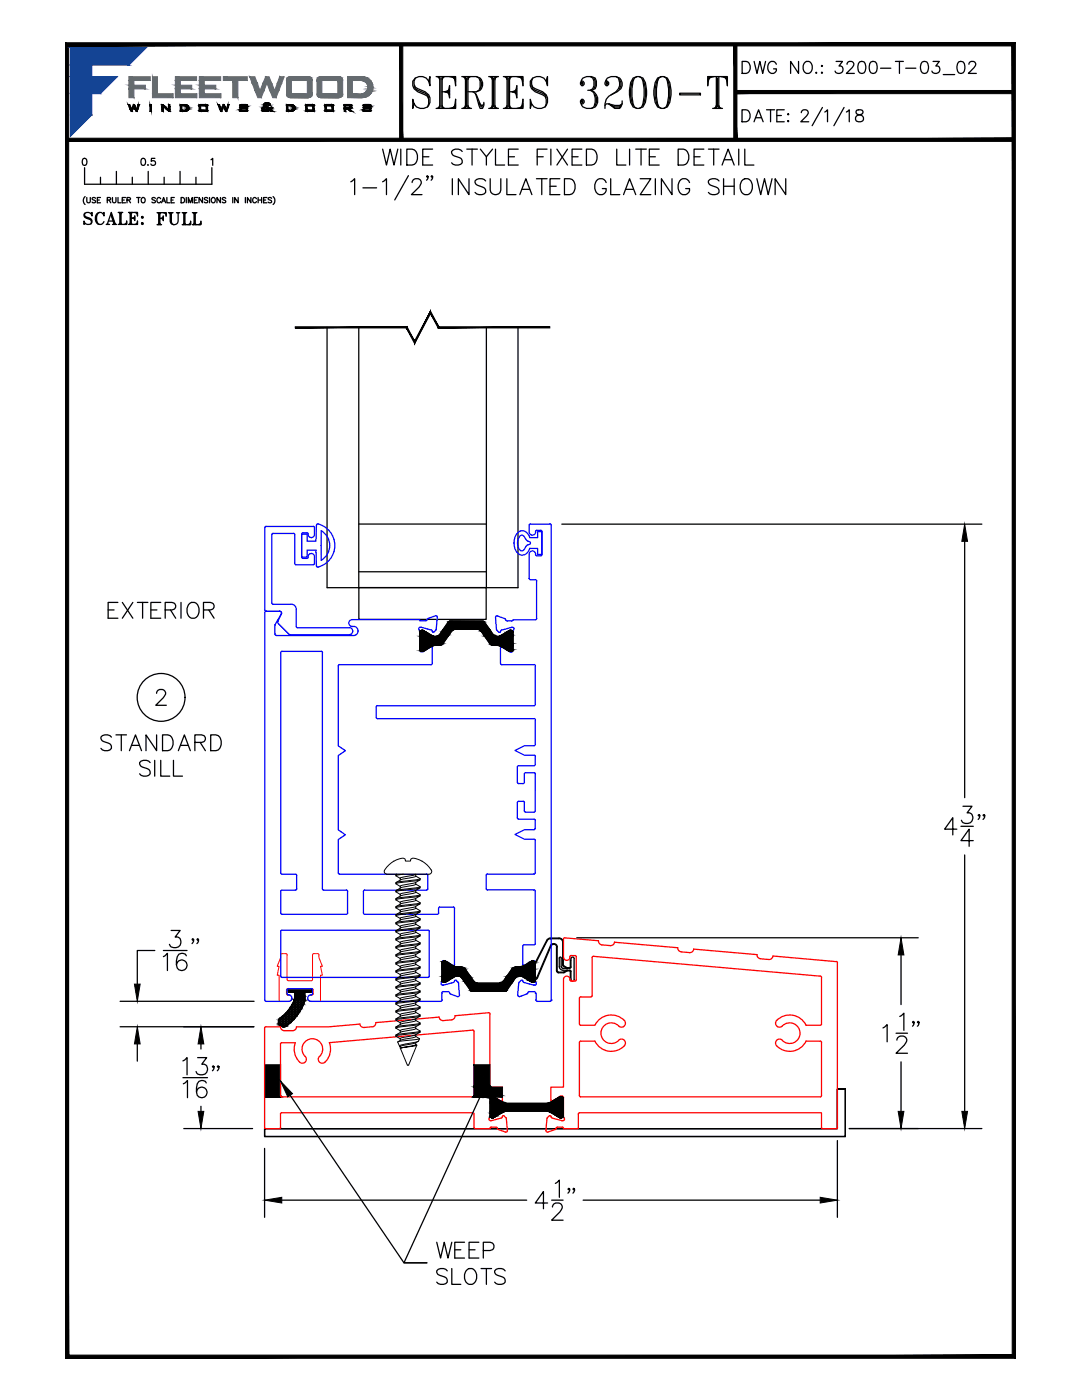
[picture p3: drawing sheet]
<svg xmlns="http://www.w3.org/2000/svg" width="216mm" height="279mm" viewBox="0 0 216 279" stroke-linecap="round" stroke-linejoin="round" font-family="sans-serif">
<!-- layer: MISC -->
<path d="M52.8 225.3v1.5h115.9h-115.9v-1.5h114.3v-8h1.6v9.5v-9.5h-1.6v8z" fill="none" stroke="#000" stroke-width=".25"/>
<!-- layer: DIM -->
<g fill="#000" stroke="#000" stroke-width=".2">
<path d="M52.8 212.6l3.2 6v-6zM52.8 212.6l3.2 6h-3.2z"/>
<path d="M52.8 218.6l3.2 .1zM52.8 218.6l3.2 .1z"/>
<path d="M52.8 218.7h3.2zM52.8 218.7h3.2z"/>
<path d="M52.8 218.7l3.2 .1zM52.8 218.7l3.2 .1z"/>
<path d="M52.8 218.8h3.3zM52.8 218.8h3.3z"/>
<path d="M52.8 218.8l3.3 .1zM52.8 218.8l3.3 .1z"/>
<path d="M52.8 218.9h3.4zM52.8 218.9h3.4z"/>
<path d="M52.8 218.9h3.4zM52.8 218.9h3.4z"/>
<path d="M52.8 218.9h3.4zM52.8 218.9h3.4z"/>
<path d="M94.5 218.8h3.4zM94.5 218.8h3.4z"/>
<path d="M94.6 212.6l3.2 4.1v-4.1zM94.6 212.6l3.2 4.1h-3.2z"/>
<path d="M94.6 216.7h3.2zM94.6 216.7h3.2z"/>
<path d="M94.6 216.7l3.2 .1zM94.6 216.7l3.2 .1z"/>
<path d="M94.6 216.8h3.2zM94.6 216.8h3.2z"/>
<path d="M94.6 216.8l3.2 .1zM94.6 216.8l3.2 .1z"/>
<path d="M94.4 218.9h3.4zM94.3 218.9h3.5z"/>
<path d="M94.6 216.9h3.3zM94.6 216.9h3.3z"/>
<path d="M94.4 218.9h3.4zM94.4 218.9h3.4z"/>
<path d="M94.4 218.9h3.4zM94.4 218.9h3.4z"/>
<path d="M94.4 218.9h3.4zM94.4 218.9h3.4z"/>
<path d="M94.6 216.9h3.3zM94.6 216.9h3.3z"/>
<path d="M94.5 218.8h3.4zM94.5 218.8h3.4z"/>
<path d="M94.5 218.8h3.4zM94.5 218.8l3.3 .1z"/>
<path d="M94.5 218.8h3.4zM94.5 218.8h3.4z"/>
<path d="M94.6 216.9h3.3zM94.6 216.9h3.3z"/>
<path d="M94.6 216.9l3.4 .1zM94.6 216.9l3.4 .1z"/>
<path d="M94.5 218.8h3.4zM94.5 218.8h3.5z"/>
<path d="M94.5 218.8h3.4zM94.5 218.8h3.4z"/>
<path d="M94.5 218.8h3.5zM94.5 218.8h3.5z"/>
<path d="M94.5 218.8h3.5zM94.5 218.8h3.5z"/>
<path d="M94.6 217l5.6 1.6v-1.6zM94.6 217l5.6 1.6h-5.6z"/>
<path d="M94.6 218.6l5.6 .1zM94.6 218.6l5.6 .1z"/>
<path d="M94.6 218.7h5.6zM94.6 218.7h5.6z"/>
<path d="M94.6 218.7l5.6 .1zM94.6 218.7l5.6 .1z"/>
<path d="M98.3 218.8h1.9zM98.3 218.8h1.9z"/>
<path d="M98.3 218.8h1.9zM98.3 218.8h1.9z"/>
<path d="M98.4 218.8h1.8zM98.4 218.8h1.8z"/>
<path d="M98.4 218.8l1.8 .1v-.1zM98.4 218.8l1.8 .1z"/>
</g>
<!-- layer: GLASS -->
<path d="M65.3 65.3v52M71.6 65.3v52M97.1 65.3v52M103.4 65.3v52" fill="none" stroke="#000" stroke-width=".25"/>
<!-- layer: INERTIA -->
<g fill="none" stroke="#000" stroke-width=".25">
<path d="M65.3 117.3h38.1M71.6 104.6h25.5M71.6 114.1h25.5M105.8 194.4a.77 .77 0 0 0 .3 1.1 .77 .77 0 0 0 1.1-.4M109.1 187.7l-3.5 6.6a.9 .9 0 0 0 .5 1.3 .9 .9 0 0 0 1.2-.5M109.2 187.7l-3.4 6.7M109.8 188.7l-2.7 6.4M109.9 187.3h1.6M109.9 187.2h1.6M109.9 187.2l-.5 .1-.3 .4M109.9 187.3l-.3 .1-.4 .3M110.4 188.4h.1"/>
<path d="M110.4 188.3l-.5 .4M110.6 188.3a.65 .65 0 0 1 .6 .7M111 189l.1 4.9 .3 .2h1.2M111.1 189a.58 .58 0 0 0-.5-.5 .58 .58 0 0 0-.6 .3l-2.7 6.3M111.2 189v4.9l.2 .1h1.2M111.5 187.2a.9 .9 0 0 1 .9 .9M111.5 187.3a.73 .73 0 0 1 .8 .8v4.5l.1 .2 .8 .4M112.3 193.6h1.4M112.3 193.2l-.3-.3v-1.7l-.2-.2-.2 .2v1.7a.74 .74 0 0 0 .7 .7M112.4 188.1l.1 4.6M112.5 192.7l.7 .4M113.1 193.8l-.5 .3"/>
<path d="M113.2 193.8l.5-.1 .1 .2M113.2 193.7h-.1M113.2 193.6l-.7 .4M113.7 193.6l.2 .3M113.8 193.9v1.4h.1M113.8 193l-.1 .1h-.5M113.9 191.3v1.8l-.2 .1h-1.4M113.9 193.9v1.6M113.9 191.6h-.1v1.4M113.9 191.3a.33 .33 0 0 1 .4-.3 .33 .33 0 0 1 .3 .3M113.9 195.5a.33 .33 0 0 0 .4 .3 .33 .33 0 0 0 .3-.3M114.6 191.3v4.2"/>
</g>
<!-- layer: DIM -->
<path d="M52.8 218.9h3.4M52.8 212.6h3.2M94.3 218.9h3.5M94.6 212.6h3.2M98.6 218.9h1.6" fill="none" stroke="#000" stroke-width=".25"/>
<!-- layer: Ballons -->
<path d="M71.6 117.3h25.4v6.3h-25.4z" fill="none" stroke="#000" stroke-width=".25"/>
<!-- layer: 0 -->
<g fill="#000" stroke="#000" stroke-width=".2">
<path d="M37 22h.5zM47.9 21.6h1.5zM47.9 20.9h1.4zM47.8 21.9l.3-.1zM49.1 21.1l.2 .1zM52.5 22.2h1zM53.5 21h.4zM54 21.4l.2-.1 .1 .1zM58.2 22h.5zM58.4 21.2h.4zM69.8 21.1h.4zM72.5 21.5h1.5z"/>
<path d="M72.7 21.7h1.3zM72.5 21.9l.2-.1zM73.7 21.1l.3 .1zM26.8 196.4h1.2l-.6 3.4zM57.6 197.4h4.5zM179.8 187.2l.6 3.4h-1.2zM27.4 204.9l.6 3.4h-1.2zM40.1 204.9l.6 3.4h-1.2zM56.4 204.9h.4zM39.5 221.8h1.2l-.6 3.4zM179.2 221.8h1.2l-.6 3.4z"/>
<path d="M79.7 8.9l.7 19v-19zM79.7 8.9l.7 19h-.7z"/>
<path d="M146.7 18.1v.6l55.6-.6zM146.7 18.7l55.6-.6v.6z"/>
<path d="M146.4 8.9l.6 19v-19zM146.4 8.9l.6 19h-.6z"/>
<path d="M13.4 27.6v.6l188.9-.6zM13.4 28.2l188.9-.6v.6z"/>
<path d="M25.6 20.9l.7 .9-.4-.9zM25.6 20.9l.7 .9h-.4z"/>
<path d="M25.9 21.8l.4 .4 .2-.4zM25.9 21.8l.4 .4h-.2z"/>
<path d="M26.5 21.3v.5l.2-.5zM26.5 21.3v.5h-.2z"/>
<path d="M26.6 20.9l.4 .4-.1-.4zM26.6 20.9l.4 .4h-.5z"/>
<path d="M26.7 21.3l.5 .5-.2-.5zM26.7 21.3l.5 .5h-.3z"/>
<path d="M26.9 21.8l.4 .4 .2-.4zM26.9 21.8l.4 .4h-.2z"/>
<path d="M27.6 20.9l-.1 .9 .4-.9zM27.6 20.9l-.1 .9h-.3z"/>
<path d="M29.9 20.9l.3 1.3v-1.3zM29.9 20.9l.3 1.3h-.3z"/>
<path d="M29.9 22.2h.3zM29.9 22.2h.3z"/>
<path d="M32.3 20.9l.7 .4-.5-.4zM32.3 20.9l.7 .4h-.7z"/>
<path d="M32.3 21.3l.3 .5v-.5zM32.3 21.3l.3 .5h-.3z"/>
<path d="M32.3 21.8l.3 .4v-.4zM32.3 21.8l.3 .4h-.3z"/>
<path d="M32.6 21.3l1 .5-.6-.5zM32.6 21.3l1 .5h-.4z"/>
<path d="M33.6 20.9l.3 .4v-.4zM33.6 20.9l.3 .4h-.3z"/>
<path d="M33.6 21.3l.3 .5v-.5zM33.6 21.3l.3 .5h-.3z"/>
<path d="M33.2 21.8l.7 .4v-.4zM33.2 21.8l.7 .4h-.2z"/>
<path d="M36 21.1l.3 .9v-.9zM36 21.1l.3 .9h-.3z"/>
<path d="M36 20.9h1.1zM36 20.9h1.1z"/>
<path d="M36 20.9h1.2zM36 20.9h1.2z"/>
<path d="M36 22.2h1.1zM36 22.2h1z"/>
<path d="M36 20.9l1.3 .1zM36 20.9l1.3 .1z"/>
<path d="M36 22.2h1.2zM36 22.2h1.1z"/>
<path d="M36 21h1.4zM36 21h1.4z"/>
<path d="M36 22.1h1.3zM36 22.1l1.2 .1z"/>
<path d="M36 21l1.5 .1zM36 21l1.5 .1z"/>
<path d="M36 22.1h1.4zM36 22.1h1.3z"/>
<path d="M36.9 21.1h.6zM36.9 21.1h.6z"/>
<path d="M37 21.1h.5zM37 21.1h.5z"/>
<path d="M36 22h1.5zM36 22l1.4 .1z"/>
<path d="M37 21.1h.5zM37 21.1h.5z"/>
<path d="M37 21.1l.6 .1zM37 21.1l.6 .1z"/>
<path d="M37 22h.5zM37 22h.5zM36.9 22h.6z"/>
<path d="M37.1 21.2h.5zM37.1 21.2h.5z"/>
<path d="M37.1 21.9h.5zM37 22h.5zM37 22h.5z"/>
<path d="M37.2 21.9h.4zM37.1 21.9h.5z"/>
<path d="M37.2 21.2h.4zM37.2 21.2h.4z"/>
<path d="M37.2 21.2l.4 .1zM37.2 21.2l.4 .1z"/>
<path d="M37.2 21.9h.4zM37.2 21.9h.4z"/>
<path d="M37.2 21.3l.4 .1zM37.2 21.3l.4 .1zM37.3 21.4h.3zM37.3 21.4h.3z"/>
<path d="M37.2 21.8h.4zM37.2 21.8l.4 .1z"/>
<path d="M37.3 21.4h.4zM37.3 21.4h.4z"/>
<path d="M37.3 21.7h.3zM37.3 21.7l.3 .1z"/>
<path d="M37.3 21.4l.4 .1zM37.3 21.4l.4 .1z"/>
<path d="M37.3 21.5h.4zM37.3 21.5h.4z"/>
<path d="M37.3 21.5l.4 .1zM37.3 21.5l.4 .1z"/>
<path d="M37.3 21.6h.4zM37.3 21.6h.4z"/>
<path d="M37.3 21.6l.4 .1zM37.3 21.6l.4 .1z"/>
<path d="M37.3 21.7h.4zM37.3 21.7h.3zM37.3 21.7h.3zM37.3 21.7h.3z"/>
<path d="M39.7 21.1l.4 .9v-.9zM39.7 21.1l.4 .9h-.4z"/>
<path d="M40 20.9h1.2zM39.9 20.9h1.3z"/>
<path d="M39.9 20.9h1.4zM39.9 20.9h1.4z"/>
<path d="M39.9 22.2h1.3zM39.9 22.2h1.3z"/>
<path d="M39.9 20.9h1.4zM39.8 20.9h1.5z"/>
<path d="M39.9 22.2h1.4zM39.9 22.2h1.3z"/>
<path d="M39.8 20.9h1.5zM39.8 20.9h1.5z"/>
<path d="M39.8 22.2h1.5zM39.8 22.2h1.5z"/>
<path d="M39.8 20.9h1.6zM39.8 20.9h1.6z"/>
<path d="M39.8 22.2h1.5zM39.8 22.2h1.5z"/>
<path d="M39.8 20.9l1.6 .1zM39.8 20.9l1.6 .1z"/>
<path d="M39.8 22.2h1.6zM39.8 22.2h1.5z"/>
<path d="M39.8 21h1.6zM39.8 21h1.6z"/>
<path d="M39.7 21l1.7 .1zM39.7 21l1.7 .1z"/>
<path d="M39.7 22.1h1.7zM39.7 22.1h1.7z"/>
<path d="M39.8 22.1h1.6zM39.8 22.1l1.6 .1z"/>
<path d="M39.7 21.1h1.7zM39.7 21.1h1.7z"/>
<path d="M41.1 21.1l.3 .9v-.9zM41.1 21.1l.3 .9h-.3z"/>
<path d="M39.7 22h1.7zM39.7 22h1.7z"/>
<path d="M39.7 22h1.7zM39.7 22l1.7 .1z"/>
<path d="M43.5 20.9l.7 .9-.4-.9zM43.5 20.9l.7 .9h-.4z"/>
<path d="M43.8 21.8l.4 .4 .2-.4zM43.8 21.8l.4 .4h-.2z"/>
<path d="M44.3 21.3l.1 .5 .2-.5zM44.3 21.3l.1 .5h-.2z"/>
<path d="M44.5 20.9l.4 .4-.1-.4zM44.5 20.9l.4 .4h-.6z"/>
<path d="M44.6 21.3l.5 .5-.2-.5zM44.6 21.3l.5 .5h-.3z"/>
<path d="M44.8 21.8l.4 .4 .2-.4zM44.8 21.8l.4 .4h-.2z"/>
<path d="M45.5 20.9l-.1 .9 .4-.9zM45.5 20.9l-.1 .9h-.3z"/>
<path d="M48.1 21.7h1.3zM49.1 21.7h.3zM49.1 21.7h.3z"/>
<path d="M47.8 21.9l.3 .1zM47.8 21.9l.3 .1z"/>
<path d="M47.9 21.1h.3zM47.9 21.1h.3z"/>
<path d="M47.9 21.1l.3 .3v-.3zM47.9 21.1l.3 .3h-.3zM47.9 21.4h.3zM47.9 21.4h.3z"/>
<path d="M49.1 21.1l.2 .1zM49.1 21.2h.2z"/>
<path d="M48.1 20.9h1zM48.1 20.9h1zM48.1 20.9h1zM48.1 20.9h1z"/>
<path d="M48.1 20.9h1.1zM48.1 20.9h1.1z"/>
<path d="M47.9 21.4h1.3zM47.9 21.4h1.3z"/>
<path d="M47.9 21.4h1.3zM47.9 21.4h1.3z"/>
<path d="M48 22.2h1.2zM48 22.2h1.1z"/>
<path d="M48.1 20.9h1.1zM48 20.9h1.2z"/>
<path d="M48 20.9h1.2zM48 20.9h1.2z"/>
<path d="M47.9 21.4h1.3zM47.9 21.4h1.3z"/>
<path d="M48 22.2h1.2zM48 22.2h1.2z"/>
<path d="M48 20.9h1.2zM48 20.9h1.2z"/>
<path d="M48 20.9h1.3zM48 20.9h1.3z"/>
<path d="M47.9 22.2h1.3zM47.9 22.2h1.3z"/>
<path d="M48 20.9h1.3zM48 20.9h1.3zM47.9 20.9h1.4z"/>
<path d="M47.9 21.4h1.4zM47.9 21.4h1.4z"/>
<path d="M47.9 21.4l1.4 .1zM47.9 21.4l1.4 .1z"/>
<path d="M47.9 20.9l1.4 .1zM47.9 20.9l1.4 .1z"/>
<path d="M47.9 21.5h1.4zM47.9 21.5h1.4z"/>
<path d="M47.9 22.2h1.4zM47.9 22.2h1.3z"/>
<path d="M47.9 21h1.4zM47.9 21h1.4z"/>
<path d="M47.9 21.5h1.4zM47.9 21.5h1.4z"/>
<path d="M47.9 21h1.4zM47.9 21h1.4z"/>
<path d="M47.9 21h1.4zM47.9 21h1.4z"/>
<path d="M47.9 21.5h1.4zM47.9 21.5h1.4zM47.9 21.5h1.4zM47.9 21.5h1.4z"/>
<path d="M47.9 22.2h1.4zM47.9 22.2h1.4z"/>
<path d="M47.9 21l1.4 .1zM47.9 21l1.4 .1zM47.9 21.1h1.4zM47.9 21.1h1.4z"/>
<path d="M47.9 21.1h1.4zM47.9 21.1h1.4z"/>
<path d="M49.1 21.1h.2zM49.1 21.1h.2z"/>
<path d="M47.9 21.5l1.5 .1zM47.9 21.5l1.5 .1zM47.9 21.6h1.5z"/>
<path d="M47.9 22.1h1.4zM47.9 22.1l1.4 .1z"/>
<path d="M47.9 21.6h1.5zM47.9 21.6h1.5z"/>
<path d="M48 21.6h1.4zM48 21.6h1.4z"/>
<path d="M48 21.6h1.4zM48 21.6h1.4z"/>
<path d="M48 21.6l1.4 .1zM48 21.6l1.4 .1z"/>
<path d="M48.1 21.7h1.3zM48.1 21.7h1.3zM48.1 21.7h1.3z"/>
<path d="M47.8 22l1.6 .1zM47.8 22l1.6 .1z"/>
<path d="M47.8 22.1h1.6zM47.8 22.1h1.5z"/>
<path d="M49.1 21.7l.3 .3v-.3zM49.1 21.7l.3 .3h-.3z"/>
<path d="M47.8 22h1.6zM47.8 22h1.6z"/>
<path d="M52.3 21.7h.3zM52.3 21.7h.3zM52.3 21.7h.3zM52.3 21.7h.3zM52.3 21.7h.3zM52.3 21.7h.3z"/>
<path d="M52.3 22h1.4zM52.3 22h1.4z"/>
<path d="M52.3 21.7h.3zM52.3 21.7h.3zM52.3 21.7h.3zM52.3 21.7h.3z"/>
<path d="M52.3 21.7h.3zM52.3 21.7h.3z"/>
<path d="M52.3 21.7l.3 .3v-.3zM52.3 21.7l.3 .3h-.3z"/>
<path d="M52.3 21.7h.3zM52.3 21.7h.3z"/>
<path d="M52.3 21.6h.4zM52.3 21.6l.3 .1z"/>
<path d="M52.3 21.6h.4zM52.3 21.6h.4z"/>
<path d="M52.3 21.6h.5zM52.3 21.6h.4z"/>
<path d="M52.4 21.6h.4zM52.4 21.6h.4z"/>
<path d="M52.4 21.5h.5zM52.4 21.5l.4 .1z"/>
<path d="M52.4 21.5h.5zM52.4 21.5h.5z"/>
<path d="M52.7 20.9h.3zM52.7 20.9h.3z"/>
<path d="M52.7 20.9l.3 .1zM52.7 20.9l.3 .1zM52.7 21h.3zM52.7 21h.3z"/>
<path d="M52.7 21h.3zM52.7 21h.3z"/>
<path d="M52.7 21h.3zM52.7 21h.3z"/>
<path d="M52.7 21h.3zM52.7 21h.3z"/>
<path d="M52.7 21h.4zM52.7 21h.4z"/>
<path d="M52.5 21.4h.5zM52.4 21.5h.5z"/>
<path d="M52.7 21l.4 .1zM52.7 21l.4 .1z"/>
<path d="M52.7 21.1h.5zM52.7 21.1h.5z"/>
<path d="M52.7 21.1h.5zM52.7 21.1h.5z"/>
<path d="M52.7 21.1l.6 .1zM52.7 21.1l.6 .1z"/>
<path d="M52.7 21.2h.6zM52.7 21.2h.6z"/>
<path d="M52.8 21.2h.5zM52.8 21.2h.5z"/>
<path d="M52.8 21.2l.8 .2-.3-.2zM52.5 21.4l.3-.2 .8 .2z"/>
<path d="M52.5 22.2h1zM52.5 22.2h.9z"/>
<path d="M52.5 22.2h1zM52.5 22.2h1zM52.5 22.2h1zM52.5 22.2h1z"/>
<path d="M52.4 22.2h1.1zM52.4 22.2h1.1zM52.5 22.2h1z"/>
<path d="M52.4 22.2h1.1zM52.4 22.2h1.1z"/>
<path d="M53 21.4l.8 .2-.2-.2zM53 21.4l.8 .2h-.5z"/>
<path d="M52.4 22.2h1.2zM52.4 22.2h1.2z"/>
<path d="M52.4 22.2h1.2zM52.4 22.2h1.1z"/>
<path d="M52.9 20.6h.7zM52.9 20.6h.7zM52.9 20.6h.7zM52.9 20.6h.7z"/>
<path d="M52.4 22.2h1.2zM52.4 22.2h1.2z"/>
<path d="M52.9 20.6h.8zM52.9 20.6h.8z"/>
<path d="M52.3 22.1h1.3zM52.3 22.1l1.3 .1z"/>
<path d="M52.9 20.6h.8zM52.9 20.6h.8z"/>
<path d="M52.9 20.6h.8zM52.8 20.6h.9z"/>
<path d="M52.3 22.1h1.4zM52.3 22.1h1.3z"/>
<path d="M52.8 20.6h.9zM52.8 20.6h.9z"/>
<path d="M52.8 20.6h1zM52.8 20.6h1z"/>
<path d="M52.3 22h1.4zM52.3 22l1.4 .1z"/>
<path d="M52.8 20.6l1 .1zM52.8 20.6l1 .1z"/>
<path d="M52.8 20.7h1zM52.8 20.7h1z"/>
<path d="M52.8 20.7h1zM52.8 20.7h1z"/>
<path d="M53.8 21.6h.5zM53.8 21.6h.5z"/>
<path d="M53.3 21.6h.5zM53.3 21.6h.5z"/>
<path d="M52.7 20.7h1.1zM52.7 20.7h1.1z"/>
<path d="M52.7 20.7h1.1zM52.7 20.7h1.1z"/>
<path d="M52.7 20.7l1.1 .1zM52.7 20.7l1.1 .1z"/>
<path d="M52.7 20.8h1.2zM52.7 20.8h1.2z"/>
<path d="M52.7 20.8h1.2zM52.7 20.8h1.2z"/>
<path d="M52.7 20.8l1.2 .1zM52.7 20.8l1.2 .1zM52.7 20.9h1.2zM52.7 20.9h1.2z"/>
<path d="M53.5 20.9l.4 .1v-.1zM53.5 20.9l.4 .1h-.4z"/>
<path d="M53.5 21.8h.5zM53.5 21.8h.5z"/>
<path d="M53.5 21.8l.7 .2-.2-.2zM53.5 21.8l.7 .2h-.8z"/>
<path d="M53.4 22h.8zM53.4 22h.8zM53.4 22h.8zM53.4 22h.8zM53.4 22h.8zM53.4 22h.8z"/>
<path d="M53.4 22h.8zM53.4 22h.8z"/>
<path d="M52.3 22h1.9zM52.3 22h1.9z"/>
<path d="M52.3 22h2zM52.3 22h2z"/>
<path d="M53.3 21.6l.7 .2 .3-.2zM53.3 21.6l.7 .2h-.5z"/>
<path d="M53.7 22l.8 .2-.2-.2zM53.7 22l.8 .2h-.5z"/>
<path d="M54 21.4l.4 .1zM54 21.4l.4 .1z"/>
<path d="M53.9 21.5l.4 .1 .1-.1zM53.8 21.6l.1-.1 .4 .1z"/>
<path d="M57.2 21.1l.3 .9v-.9zM57.2 21.1l.3 .9h-.3z"/>
<path d="M57.2 20.9h1.1zM57.2 20.9h1.1z"/>
<path d="M57.2 20.9h1.2zM57.2 20.9h1.2z"/>
<path d="M57.2 22.2h1.1zM57.2 22.2h.9z"/>
<path d="M57.2 20.9l1.3 .1zM57.2 20.9l1.3 .1z"/>
<path d="M57.2 22.2h1.2zM57.2 22.2h1.1z"/>
<path d="M57.2 21h1.4zM57.2 21h1.4z"/>
<path d="M57.2 22.1h1.3zM57.2 22.1l1.2 .1z"/>
<path d="M57.2 21l1.5 .1zM57.2 21l1.5 .1z"/>
<path d="M57.2 22.1h1.4zM57.2 22.1h1.3z"/>
<path d="M58.1 21.1h.6zM58.1 21.1h.6z"/>
<path d="M57.2 22h1.5zM57.2 22l1.4 .1z"/>
<path d="M58.1 21.1h.6zM58.1 21.1h.6z"/>
<path d="M58.2 21.1h.5zM58.2 21.1h.5z"/>
<path d="M58.2 21.1l.5 .1zM58.2 21.1l.5 .1z"/>
<path d="M58.2 22h.5zM58.1 22h.6z"/>
<path d="M58.1 22h.6zM58.1 22h.6z"/>
<path d="M58.3 21.2h.5zM58.3 21.2h.5zM58.4 21.2h.4z"/>
<path d="M58.3 21.9h.4zM58.2 22h.5zM58.2 22h.5z"/>
<path d="M58.4 21.2l.4 .1zM58.4 21.2l.4 .1z"/>
<path d="M58.4 21.9h.4zM58.4 21.9h.4z"/>
<path d="M58.4 21.9h.4zM58.3 21.9h.4z"/>
<path d="M58.4 21.3l.4 .1zM58.4 21.3l.4 .1zM58.5 21.4h.3zM58.5 21.4h.3z"/>
<path d="M58.4 21.8h.4zM58.4 21.9h.4z"/>
<path d="M58.5 21.4h.3zM58.5 21.4h.3z"/>
<path d="M58.5 21.4l.3 .1zM58.5 21.4l.3 .1z"/>
<path d="M58.5 21.7h.3zM58.5 21.7h.3zM58.5 21.7h.3zM58.5 21.7h.3z"/>
<path d="M58.5 21.7h.3zM58.5 21.7l.3 .1z"/>
<path d="M58.5 21.5h.3zM58.5 21.5h.3z"/>
<path d="M58.5 21.5l.3 .1zM58.5 21.5l.3 .1z"/>
<path d="M58.5 21.6h.3zM58.5 21.6h.3z"/>
<path d="M58.5 21.6h.3zM58.5 21.6l.3 .1z"/>
<path d="M61 21.1l.3 .9v-.9zM61 21.1l.3 .9h-.3z"/>
<path d="M61.2 20.9h1.3zM61.2 20.9h1.3z"/>
<path d="M61.2 20.9h1.3zM61.2 20.9h1.3z"/>
<path d="M61.2 22.2h1.3zM61.2 22.2h1.2z"/>
<path d="M61.2 20.9h1.4zM61.1 20.9h1.5z"/>
<path d="M61.2 22.2h1.4zM61.2 22.2h1.3z"/>
<path d="M61.1 20.9h1.5zM61.1 20.9h1.5z"/>
<path d="M61.1 22.2h1.5zM61.1 22.2h1.5z"/>
<path d="M61.1 20.9h1.5zM61.1 20.9h1.5z"/>
<path d="M61.1 22.2h1.5zM61.1 22.2h1.5z"/>
<path d="M61 20.9l1.7 .1zM61 20.9l1.7 .1z"/>
<path d="M61 21h1.7zM61 21h1.7z"/>
<path d="M61 22.1h1.7zM61 22.1l1.6 .1z"/>
<path d="M61 21l1.7 .1zM61 21l1.7 .1z"/>
<path d="M61 22.1h1.7zM61 22.1h1.7z"/>
<path d="M61 21.1h1.7zM61 21.1h1.7z"/>
<path d="M62.4 21.1l.3 .9v-.9zM62.4 21.1l.3 .9h-.3z"/>
<path d="M61 22h1.7zM61 22h1.7z"/>
<path d="M61 22h1.7zM61 22l1.7 .1z"/>
<path d="M64.8 21.1l.4 .9v-.9zM64.8 21.1l.4 .9h-.4z"/>
<path d="M65.1 20.9h1.2zM65 20.9h1.3z"/>
<path d="M65 20.9h1.4zM65 20.9h1.4z"/>
<path d="M65 22.2h1.3zM65 22.2h1.3z"/>
<path d="M65 20.9h1.4zM64.9 20.9h1.5z"/>
<path d="M65 22.2h1.4zM65 22.2h1.3z"/>
<path d="M64.9 20.9h1.5zM64.9 20.9h1.5z"/>
<path d="M64.9 22.2h1.5zM64.9 22.2h1.5z"/>
<path d="M64.9 20.9h1.6zM64.9 20.9h1.6z"/>
<path d="M64.9 20.9l1.6 .1zM64.9 20.9l1.6 .1z"/>
<path d="M64.9 22.2h1.6zM64.9 22.2h1.5z"/>
<path d="M64.9 22.1h1.6zM64.9 22.1l1.6 .1z"/>
<path d="M64.9 21h1.6zM64.9 21h1.6z"/>
<path d="M64.8 21l1.7 .1zM64.8 21l1.7 .1z"/>
<path d="M64.8 22.1h1.7zM64.8 22.1h1.7z"/>
<path d="M64.8 21.1h1.7zM64.8 21.1h1.7z"/>
<path d="M66.2 21.1l.3 .9v-.9zM66.2 21.1l.3 .9h-.3z"/>
<path d="M64.8 22h1.7zM64.8 22h1.7z"/>
<path d="M64.8 22h1.7zM64.8 22l1.7 .1z"/>
<path d="M68.7 21.1l.3 .4v-.4zM68.7 21.1l.3 .4h-.3z"/>
<path d="M68.7 21.7l.3 .5v-.5zM68.7 21.7l.3 .5h-.3z"/>
<path d="M69.3 21.7l1 .5-.6-.5zM69.3 21.7l1 .5h-.4z"/>
<path d="M69.8 21.1h.4zM69.8 21.1h.4zM69.8 21.1h.4z"/>
<path d="M68.7 21.7h1.2zM68.7 21.7h1.3z"/>
<path d="M68.7 20.9h1.3zM68.7 20.9h1.3z"/>
<path d="M68.7 20.9h1.3zM68.7 20.9h1.3z"/>
<path d="M68.7 20.9h1.3zM68.7 20.9h1.3z"/>
<path d="M68.7 21.7h1.3zM68.7 21.7h1.3z"/>
<path d="M68.7 20.9h1.4zM68.7 20.9h1.4z"/>
<path d="M68.7 21.7h1.4zM68.7 21.7h1.3z"/>
<path d="M68.7 20.9h1.4zM68.7 20.9h1.4z"/>
<path d="M68.7 21.7h1.4zM68.7 21.7h1.4z"/>
<path d="M68.7 20.9l1.4 .1zM68.7 20.9l1.4 .1z"/>
<path d="M68.7 21h1.5zM68.7 21h1.5z"/>
<path d="M68.7 21.6h1.4zM68.7 21.6l1.4 .1z"/>
<path d="M68.7 21l1.5 .1zM68.7 21l1.5 .1z"/>
<path d="M68.7 21.6h1.5zM68.7 21.6h1.4z"/>
<path d="M68.7 21.1h1.5zM68.7 21.1h1.5z"/>
<path d="M69.8 21.1h.4zM69.8 21.1h.4zM69.8 21.1h.4zM69.8 21.1h.4z"/>
<path d="M69.8 21.1h.4zM69.8 21.1h.4zM69.8 21.1h.4z"/>
<path d="M69.8 21.1h.4zM69.8 21.1h.4zM69.8 21.1h.4z"/>
<path d="M69.9 21.1l.3 .1zM69.9 21.1l.3 .1z"/>
<path d="M69.9 21.2l.3 .2v-.2zM69.9 21.2l.3 .2h-.3z"/>
<path d="M69.9 21.4h.3zM69.9 21.4h.3z"/>
<path d="M69.9 21.4h.3zM69.9 21.4h.3zM69.8 21.4h.4zM69.8 21.4h.4zM69.8 21.4h.4zM69.8 21.4h.4z"/>
<path d="M69.8 21.4l.4 .1zM69.8 21.4l.4 .1zM69.8 21.5h.4zM69.8 21.5h.4z"/>
<path d="M69.8 21.5h.4zM69.8 21.5h.4zM69.8 21.5h.4zM69.8 21.5h.4z"/>
<path d="M68.7 21.5h1.5zM68.7 21.5h1.5z"/>
<path d="M68.7 21.5h1.5zM68.7 21.5l1.5 .1z"/>
<path d="M72.5 21.9l.2 .1zM72.5 21.9l.2 .1z"/>
<path d="M72.5 21.1h.3zM72.5 21.1h.3z"/>
<path d="M72.5 21.1l.3 .3v-.3zM72.5 21.1l.3 .3h-.3zM72.5 21.4h.3zM72.5 21.4h.3z"/>
<path d="M72.8 20.9h.9zM72.7 20.9h1z"/>
<path d="M73.7 21.1l.3 .1zM73.7 21.2h.3z"/>
<path d="M73.7 21.7h.3zM73.7 21.7h.3z"/>
<path d="M72.7 20.9h1.1zM72.7 20.9h1.1z"/>
<path d="M72.7 20.9h1.1zM72.7 20.9h1.1zM72.7 20.9h1.1zM72.7 20.9h1.1z"/>
<path d="M72.5 21.4h1.3zM72.5 21.4h1.3z"/>
<path d="M72.5 21.4h1.3zM72.5 21.4h1.3z"/>
<path d="M72.7 22.2h1.1zM72.7 22.2h1z"/>
<path d="M72.7 20.9h1.2zM72.6 20.9h1.3zM72.6 20.9h1.3zM72.6 20.9h1.3z"/>
<path d="M72.5 21.4h1.4zM72.5 21.4h1.4zM72.5 21.4h1.4zM72.5 21.4h1.4z"/>
<path d="M72.6 22.2h1.2zM72.6 22.2h1.2z"/>
<path d="M72.6 20.9h1.3zM72.6 20.9h1.3z"/>
<path d="M72.6 20.9h1.3zM72.6 20.9h1.3z"/>
<path d="M72.6 22.2h1.3zM72.6 22.2h1.2z"/>
<path d="M72.6 20.9h1.3zM72.6 20.9h1.3z"/>
<path d="M72.5 21.4l1.4 .1zM72.5 21.4l1.4 .1z"/>
<path d="M72.6 20.9l1.3 .1zM72.5 21h1.4z"/>
<path d="M72.5 22.2h1.4zM72.5 22.2h1.4z"/>
<path d="M72.5 21h1.4zM72.5 21h1.4z"/>
<path d="M72.5 21h1.5zM72.5 21h1.5zM72.5 21h1.5zM72.5 21h1.5z"/>
<path d="M72.5 21.5h1.4zM72.5 21.5h1.4z"/>
<path d="M72.5 21.5h1.5zM72.5 21.5h1.5zM72.5 21.5h1.5z"/>
<path d="M72.5 22.2h1.4zM72.5 22.2h1.4z"/>
<path d="M72.5 21l1.5 .1zM72.5 21l1.5 .1zM72.5 21.1h1.5zM72.5 21.1h1.5z"/>
<path d="M72.5 21.5l1.5 .1zM72.5 21.5l1.5 .1zM72.6 21.6h1.4zM72.6 21.6h1.4z"/>
<path d="M72.5 22.1h1.5zM72.5 22.1l1.4 .1z"/>
<path d="M72.5 21.1h1.5zM72.5 21.1h1.5z"/>
<path d="M73.7 21.1h.3zM73.7 21.1h.3z"/>
<path d="M72.6 21.6h1.4zM72.6 21.6h1.4z"/>
<path d="M72.5 22.1h1.5zM72.5 22.1h1.5z"/>
<path d="M72.6 21.6h1.4zM72.6 21.6h1.4z"/>
<path d="M72.6 21.6h1.4zM72.6 21.6h1.4z"/>
<path d="M72.6 21.6l1.4 .1zM72.6 21.6l1.4 .1zM72.7 21.7h1.3z"/>
<path d="M72.7 21.7h1.3zM72.7 21.7h1.3z"/>
<path d="M73.7 21.7l.3 .3v-.3zM73.7 21.7l.3 .3h-.3z"/>
<path d="M72.5 22h1.5zM72.5 22h1.5z"/>
<path d="M72.5 22h1.5zM72.5 22l1.5 .1z"/>
<path d="M58.6 199.8l-.1 .5 .3-.5zM58.6 199.8l-.1 .5h-.1z"/>
<path d="M58.7 199.6l.1 .2v-.2zM58.7 199.6l.1 .2h-.2z"/>
<path d="M58.7 199.5h.2zM58.7 199.5l.1 .1z"/>
<path d="M58.7 199.5h.2zM58.7 199.5h.2zM58.7 199.5h.2zM58.7 199.5h.2z"/>
<path d="M58.7 199.4h.3zM58.7 199.4l.2 .1z"/>
<path d="M58.7 199.4h.3zM58.7 199.4h.3z"/>
<path d="M58.8 199.4h.3zM58.8 199.4h.2z"/>
<path d="M58.8 199.3h.3zM58.8 199.3h.4z"/>
<path d="M58.8 199.3h.3zM58.8 199.3l.3 .1z"/>
<path d="M60.6 199.7l.2 .1zM60.6 199.7l.2 .1z"/>
<path d="M60.6 199.8l.1 .2 .1-.2zM60.6 199.8l.1 .2h-.1z"/>
<path d="M60.6 199.6l.2 .1zM60.6 199.6l.2 .1z"/>
<path d="M60.6 199.7h.2zM60.6 199.7h.2z"/>
<path d="M60.5 199.4l.3 .1zM60.5 199.4l.3 .1z"/>
<path d="M60.5 199.5h.3zM60.5 199.5h.3zM60.6 199.5h.2zM60.6 199.5h.2z"/>
<path d="M60.6 199.5h.2zM60.6 199.5l.2 .1z"/>
<path d="M58.8 199.3h2zM58.8 199.3h2z"/>
<path d="M60.2 199.3h.6zM60.2 199.3h.6z"/>
<path d="M60.3 199.3l.5 .1zM60.3 199.3l.5 .1z"/>
<path d="M60.4 199.4h.4zM60.4 199.4h.4z"/>
<path d="M60.4 199.4h.4zM60.4 199.4h.4z"/>
<path d="M58.8 198l2 .8v-.8zM58.8 198l2 .8h-2z"/>
<path d="M58.8 198.8l2 .2v-.2zM58.8 198.8l2 .2h-2z"/>
<path d="M58.8 199h2zM58.8 199h2z"/>
<path d="M58.8 199l2 .3v-.3zM58.8 199l2 .3h-2z"/>
<path d="M57.7 197.3h4.3zM57.6 197.3h4.4zM57.6 197.3h4.4zM57.6 197.3h4.4z"/>
<path d="M57.6 197.3h4.4zM57.6 197.3h4.4zM57.6 197.3h4.4zM57.6 197.3h4.4z"/>
<path d="M57.6 198h4.4zM57.6 198h4.3z"/>
<path d="M57.6 197.3h4.5zM57.6 197.3h4.5z"/>
<path d="M57.6 198h4.4zM57.6 198h4.4z"/>
<path d="M57.6 197.3l4.5 .1zM57.6 197.3l4.5 .1zM57.5 197.4h4.6z"/>
<path d="M57.6 198h4.5zM57.6 198h4.4z"/>
<path d="M57.5 197.4h4.6zM57.5 197.4h4.6z"/>
<path d="M57.5 197.4h4.6zM57.5 197.4h4.6z"/>
<path d="M57.5 197.9h4.6zM57.5 197.9l4.6 .1z"/>
<path d="M57.5 197.4h4.6zM57.5 197.4h4.6z"/>
<path d="M57.5 197.9h4.6zM57.5 197.9h4.6z"/>
<path d="M57.5 197.4h4.6zM57.5 197.4h4.6z"/>
<path d="M57.5 197.4l4.7 .1zM57.5 197.4l4.7 .1zM57.5 197.5h4.7zM57.5 197.5h4.7z"/>
<path d="M57.5 197.9h4.6zM57.5 197.9h4.6z"/>
<path d="M57.5 197.5h4.7zM57.5 197.5h4.7zM57.5 197.5h4.7zM57.5 197.5h4.7z"/>
<path d="M57.5 197.8h4.7zM57.5 197.8l4.6 .1z"/>
<path d="M57.5 197.5l4.7 .1zM57.5 197.5l4.7 .1z"/>
<path d="M57.4 197.6l4.8 .2v-.2zM57.4 197.6l4.8 .2h-4.8z"/>
<path d="M57.4 197.8h4.8zM57.4 197.8h4.8z"/>
<path d="M57.5 197.8h4.7zM57.5 197.8h4.7z"/>
<path d="M55.6 203.8h.1zM55.6 203.8h.1z"/>
<path d="M55.6 203.8l.1 .2v-.2zM55.6 203.8l.1 .2h-.1zM55.6 204h.1zM55.6 204h.1z"/>
<path d="M55.6 204l.1 .1zM55.6 204l.1 .1z"/>
<path d="M55.6 204.1h.1zM55.6 204.1h.1z"/>
<path d="M55.6 204.1l.2 .2zM55.6 204.1l.2 .2z"/>
<path d="M55.6 203.6l.1 .2 .1-.2zM55.6 203.6l.1 .2h-.1z"/>
<path d="M55.6 203.6h.2zM55.6 203.6h.2z"/>
<path d="M55.7 204.3h.1zM55.7 204.3h.1z"/>
<path d="M55.7 203.5l.1 .1v-.1zM55.7 203.5l.1 .1h-.2z"/>
<path d="M55.7 204.3l.2 .1zM55.7 204.3l.2 .1z"/>
<path d="M55.7 203.4h.2zM55.7 203.4l.1 .1z"/>
<path d="M55.7 204.4l.2 .1zM55.7 204.4l.2 .1z"/>
<path d="M55.8 203.3h.1zM55.8 203.3l.1 .1z"/>
<path d="M55.8 204.5l.2 .1zM55.8 204.5l.2 .1z"/>
<path d="M55.8 204.6h.3zM55.8 204.6h.3z"/>
<path d="M55.8 203.3h.2zM55.8 203.3h.1h-.1z"/>
<path d="M55.8 203.2h.2zM55.8 203.2l.2 .1z"/>
<path d="M55.9 204.6l.2 .1zM55.9 204.6l.2 .1z"/>
<path d="M55.9 204.7h.3zM55.9 204.7h.3z"/>
<path d="M55.9 203.1l.1 .1 .2-.1zM55.9 203.1l.1 .1h-.2z"/>
<path d="M56 204.7l.3 .1zM56 204.7l.3 .1z"/>
<path d="M56 204.8h.4zM56 204.8h.4z"/>
<path d="M56.4 204.9h.4zM56.5 204.9h.3z"/>
<path d="M56.1 204.8h.4zM56.1 204.8h.4z"/>
<path d="M56.1 204.8h.5zM56.1 204.8h.5z"/>
<path d="M56.4 202.8l-.2 .3 .4-.3zM55.9 203.1l.5-.3-.2 .3z"/>
<path d="M56.5 202.7h.2zM56.4 202.8h.2z"/>
<path d="M56.3 204.9h.6zM56.3 204.9h.5z"/>
<path d="M56.2 204.8h.8zM56.2 204.8l.7 .1z"/>
<path d="M56.1 204.8h1zM56.1 204.8h.9z"/>
<path d="M56.7 204.8h.4zM56.6 204.8h.5z"/>
<path d="M56.9 204.7h.3zM56.7 204.8h.4zM56.7 204.8h.4zM56.7 204.8h.4z"/>
<path d="M57 202.2l-.3 .5 .5-.5zM56.5 202.7l.5-.5-.3 .5z"/>
<path d="M57 202.2h.2zM57 202.2h.2z"/>
<path d="M57 204.7h.3zM56.9 204.7h.3z"/>
<path d="M57.2 204.6l.1 .1 .1-.1zM57 204.7l.2-.1 .1 .1zM57 204.7h.3zM57 204.7h.3z"/>
<path d="M57.5 201.6l-.3 .6 .5-.6zM57.5 201.6l-.3 .6h-.2z"/>
<path d="M57.5 201.6h.2zM57.5 201.6h.2z"/>
<path d="M57.7 204.1l-.3 .5 .6-.5zM57.2 204.6l.5-.5-.3 .5z"/>
<path d="M57.9 204h.1zM57.7 204.1h.3z"/>
<path d="M57.9 201.1l-.2 .5 .4-.5zM57.9 201.1l-.2 .5h-.2z"/>
<path d="M58 201h.1zM58 201l.1 .1h-.2z"/>
<path d="M58.3 200.4l-.2 .6 .4-.6zM58.3 200.4l-.2 .6h-.1z"/>
<path d="M58.4 200.3l.1 .1v-.1zM58.4 200.3l.1 .1h-.2z"/>
<path d="M58.4 203.5l-.4 .5 .6-.5zM57.9 204l.5-.5-.4 .5z"/>
<path d="M58.5 203.4h.2zM58.5 203.4l.1 .1h-.2z"/>
<path d="M59 202.8l-.3 .6 .5-.6zM59 202.8l-.3 .6h-.2z"/>
<path d="M59.1 202.7h.1zM59.1 202.7l.1 .1h-.2z"/>
<path d="M59.5 202.1l-.3 .6 .5-.6zM59.5 202.1l-.3 .6h-.1z"/>
<path d="M59.6 202h.1zM59.6 202l.1 .1z"/>
<path d="M60 201.3l-.3 .7 .5-.7zM60 201.3l-.3 .7h-.1z"/>
<path d="M60 201.2h.2zM60 201.2l.2 .1z"/>
<path d="M60.4 200.5l-.2 .7 .3-.7zM60.4 200.5l-.2 .7h-.2z"/>
<path d="M60.4 200.4h.2zM60.4 200.4l.1 .1z"/>
<path d="M60.5 200.1l.1 .3 .1-.3zM60.5 200.1l.1 .3h-.2z"/>
<path d="M60.6 200l.1 .1zM60.6 200l.1 .1z"/>
<path d="M13.1 271.1l188.9-.7h-188.3zM13.1 271.1l188.9-.7 .6 .7zM202 9.2v261.2l.6 .7zM202.6 8.5v262.6l-.6-261.9zM13.7 9.2h188.3l.6-.7zM13.1 8.5h189.5l-188.9 .7zM13.1 8.5l.6 261.9v-261.2zM13.1 8.5l.6 261.9-.6 .7z"/>
</g>
<!-- layer: Part -->
<path d="M57.7 198h1.1v1.2l-.1 .6M57.7 197.3h4.2l.3 .1-.1 .6h-1.3a6.1 6.1 0 0 1-1.8 5.1l-1.1 1.1a1.51 1.51 0 0 1-1.6 .7 1.13 1.13 0 0 1-.7-1.2 1.13 1.13 0 0 1 .8-1l1.3-1.3 .9-1.6M57.7 197.3l-.3 .3 .1 .3 .2 .1M58.9 199.4l1.4-.1 .3 .3a8.8 8.8 0 0 1-3.7 5.1 .9 .9 0 0 1-1.1-.3 .9 .9 0 0 1 .2-1.2 8.6 8.6 0 0 0 2.9-3.8z" fill="none" stroke="#000" stroke-width=".25"/>
<!-- layer: 0 -->
<g fill="none" stroke="#000" stroke-width=".25">
<path d="M82.6 17.1l.3 .6 2.4 1.2 .2 .6M82.9 15.6a1.39 1.39 0 0 0 .5 2.1l1.4 .6a1.75 1.75 0 0 1 .7 2.8 1.75 1.75 0 0 1-2.9-.4l-.2-.9v1.8l.2-.9M85.5 16.2l.3-.9v1.8a1.83 1.83 0 0 0-1.4-1.8 1.83 1.83 0 0 0-2 .9v.9l.2 .6 .8 .6 1.4 .6a1.66 1.66 0 0 1 .5 2.4M87 15.3h3.9v1.8l-.2-1.8M87.3 15.3l.4 .3M87.5 15.3l.2 .6M87.7 15.3v6.3M88 15.6v5.7M88.2 15.3v6.3M88.2 18.3h1.5M88.5 15.3l-.3 .6M88.7 15.3l-.5 .3"/>
<path d="M89.7 17.1v2.4l-.2-1.2zM89.7 17.7l-.5 .6 .5 .6M89.7 18l-1 .3 1 .3M89.7 15.3l1.2 .3M90.2 15.3l.7 .6M90.4 15.3l.5 .9M92.1 15.3h3a1.54 1.54 0 0 1 1.2 1.5 1.54 1.54 0 0 1-1.2 1.5h-1.7M92.4 15.3l.5 .3M92.6 15.3l.3 .6M92.9 15.3v6.3M93.1 15.6v5.7M93.4 15.3v6.3"/>
<path d="M93.6 15.3l-.2 .6M93.9 15.3l-.5 .3M94.3 18.3l.5 .3 1 3h.5l.2-.6v-.6M94.8 18.6l1.3 2.4h.2l.2-.3M95.1 15.3l.5 .3 .2 .6v1.2l-.2 .6-.5 .3M95.8 15.9l.3 .6v.6l-.3 .6M97.5 15.3h2M97.8 15.3l.4 .3M98 15.3l.2 .6M98.2 15.3v6.3M98.5 15.6v5.7M98.7 15.3v6.3"/>
<path d="M99 15.3l-.3 .6M99.2 15.3l-.5 .3M100.4 15.3h4v1.8l-.3-1.8M100.7 15.3l.5 .3M100.9 15.3l.3 .6M101.2 15.3v6.3M101.4 15.6v5.7M101.7 18.3h1.4M101.7 15.3v6.3M101.9 15.3l-.2 .6M102.2 15.3l-.5 .3M103.1 17.1v2.4l-.2-1.2z"/>
<path d="M103.1 17.7l-.5 .6 .5 .6M103.1 18l-.9 .3 .9 .3M103.1 15.3l1.3 .3M103.6 15.3l.8 .6M103.9 15.3l.5 .9M106.1 17.1l.2 .6 2.5 1.2 .2 .6M106.3 15.6a1.42 1.42 0 0 0 .5 2.1l1.5 .6a1.79 1.79 0 0 1 1 2.2 1.79 1.79 0 0 1-2 1.2 1.79 1.79 0 0 1-1.5-1.9v1.8l.3-.9M109 16.2l.2-.9v1.8a1.83 1.83 0 0 0-1.3-1.8 1.83 1.83 0 0 0-2.1 .9v.9l.3 .6 .7 .6 1.5 .6a1.66 1.66 0 0 1 .5 2.4M116.1 16.5h.2v.3h-.2zM116.1 16.2h.2l.3 .3v.3l-.3 .3h-.2l-.3-.3a1.46 1.46 0 0 1 1.3-1.5h.9l.8 .3 .2 .6v.9l-.2 .6-.8 .3M117.3 18a1.85 1.85 0 0 1 2 2.4l-.3 .6a1.84 1.84 0 0 1-3.2-.6v-.3l.3-.3h.2l.3 .3v.3l-.3 .3h-.2M117.8 15.3a1.58 1.58 0 0 1 0 2.7l.5 .3a3 3 0 0 1 .2 3l-.5 .3"/>
<path d="M118.5 15.6l.3 .6v.9l-.3 .6M118.8 18.9l.2 .6v.9l-.2 .6M121 16.5h.2v.3h-.2zM121 16.2h.2l.3 .3v.3l-.3 .3h-.2l-.3-.3a1.46 1.46 0 0 1 1.2-1.5h1a1.54 1.54 0 0 1 1 2.4l-.8 .6-1.2 .6a2.33 2.33 0 0 0-1.2 2.7M122.9 15.3l.5 .3a2.33 2.33 0 0 1-1.5 3.3M123.6 15.9l.3 .6v.6l-.3 .6M126.3 15.6l.8-.3h.5l.7 .3a6 6 0 0 1 0 5.7l-.7 .3h-.5l-.8-.3a6 6 0 0 1 0-5.7zM126.3 15.9a6.5 6.5 0 0 0 0 5.1M127.1 15.3l-.5 .3a8.2 8.2 0 0 0 0 5.7l.5 .3M127.6 15.3l.4 .3a8.2 8.2 0 0 1 0 5.7l-.4 .3M128.3 15.9a6.5 6.5 0 0 1 0 5.1M131.2 15.6l.8-.3h.4l.8 .3a5.8 5.8 0 0 1 0 5.7l-.8 .3h-.4l-.8-.3a5.8 5.8 0 0 1 0-5.7z"/>
<path d="M131.2 15.9a6.5 6.5 0 0 0 0 5.1M132 15.3l-.5 .3a8.2 8.2 0 0 0 0 5.7l.5 .3M132.4 15.3l.5 .3a8.2 8.2 0 0 1 0 5.7l-.5 .3M133.2 15.9a6.5 6.5 0 0 1 0 5.1M135.6 18.6h4.2v.3h-4.2zM141.5 15.3l-.3 1.8v-1.8h3.9v1.8l-.2-1.8M141.7 15.3l-.5 .9M142 15.3l-.8 .6M142.5 15.3l-1.3 .3M142.9 15.3v6.3M143.2 15.6v5.7M143.4 15.3v6.3"/>
<path d="M143.9 15.3l1.2 .3M144.4 15.3l.7 .6M144.7 15.3l.4 .9M148.1 12.3h.8a1.27 1.27 0 0 1 .8 1.2 1.27 1.27 0 0 1-.8 1.2h-.8zM150.5 12.3l.5 2.4 .6-2.4 .6 2.4 .6-2.4M154.9 12.8a.88 .88 0 0 0-1-.5 .88 .88 0 0 0-.7 .9 1.04 1.04 0 0 0 .2 1.1 1.04 1.04 0 0 0 1.2 .2l.3-.4v-.4h-.6M159.3 12.3v2.4l-1.5-2.4v2.4M160.5 12.6a.88 .88 0 0 1 1-.3 .88 .88 0 0 1 .6 .9 1.03 1.03 0 0 1-.2 1.1 1.03 1.03 0 0 1-1.2 .2 1.44 1.44 0 0 1-.2-1.9zM162.9 14.4l-.1 .1 .1 .2 .1-.2M163.9 13.2l.1-.1 .1 .1-.1 .1zM163.9 14.5l.1-.1 .1 .1-.1 .2zM166.8 12.3h1.3l-.7 .9a.77 .77 0 0 1 .8 .8 .77 .77 0 0 1-1 .7l-.4-.2-.2-.3"/>
<path d="M169 12.8l.2-.4 .7-.1a.59 .59 0 0 1 .4 .9l-1.4 1.5h1.6M171.5 12.4a.77 .77 0 0 1 1.1 .3 1.93 1.93 0 0 1-.2 1.8 .76 .76 0 0 1-1.1-.3 2.02 2.02 0 0 1 .2-1.8zM173.8 12.4a.8 .8 0 0 1 1.1 .3 2.02 2.02 0 0 1-.2 1.8 .76 .76 0 0 1-1.2-.3 2.02 2.02 0 0 1 .3-1.8zM175.7 13.6h2.1M178.7 12.3h1.6M179.5 12.3v2.4M180.7 13.6h2.1M184 12.4a.78 .78 0 0 1 1.1 .3 1.93 1.93 0 0 1-.2 1.8 .76 .76 0 0 1-1.1-.3 1.86 1.86 0 0 1 .2-1.8zM186.2 12.3h1.2l-.7 .9a.79 .79 0 0 1 .8 1.1 .79 .79 0 0 1-1.3 .2l-.3-.3M188.2 14.9h2.3M191.3 12.4a.8 .8 0 0 1 1.1 .3 2.02 2.02 0 0 1-.2 1.8 .74 .74 0 0 1-1.1-.3 1.93 1.93 0 0 1 .2-1.8zM193.3 12.8l.3-.4 .6-.1a.59 .59 0 0 1 .4 .9l-1.4 1.5h1.6"/>
<path d="M16.6 31.7a.47 .47 0 0 1 .7 .2v.3a.61 .61 0 0 1-.5 .8 .9 .9 0 0 1-.2-1.3zM16.9 33.5v3.3h25.4v-3.3M17 39.2a1.05 1.05 0 0 0 0 1.6M17.3 39.4v.8l.3 .3 .4-.2v-.9M19.1 39.6l-.3-.2-.3 .1-.1 .3 .6 .2 .1 .3-.3 .2-.4-.2M19.4 39.9h.4M20.1 39.4h-.7v1.1h.7M20.1 35.4v1.4M21.4 39.9h.6l.1-.3-.2-.2h-.5v1.1M21.7 39.9l.4 .6M22.4 39.4v.8l.3 .3 .4-.2v-.9M23.2 34.2v2.6"/>
<path d="M23.5 39.4v1.1h.6M24.4 39.9h.4M25 39.4h-.6v1.1h.6M25.3 39.9h.6l.1-.3-.2-.2h-.5v1.1M25.7 39.9l.3 .6M26.4 35.4v1.4M27.3 39.4h.7M27.6 39.4v1.1M28.3 39.6l.1-.1a.47 .47 0 0 1 .6 .5 .47 .47 0 0 1-.7 .3zM28.3 31.7a.47 .47 0 0 1 .7 .2v.3a.61 .61 0 0 1-.5 .8 .9 .9 0 0 1-.2-1.3zM29.5 32.9h.1M29.6 34.2v2.6"/>
<path d="M30.9 31.6h-.7v.6a.49 .49 0 0 1 .7 0 .49 .49 0 0 1-.1 .7 .49 .49 0 0 1-.7-.2M31 39.6l-.2-.2-.4 .1v.3l.5 .2 .1 .3-.2 .2-.5-.2M32.1 39.7a.38 .38 0 0 0-.5-.3 .38 .38 0 0 0-.3 .4v.3a.38 .38 0 0 0 .3 .4 .38 .38 0 0 0 .5-.3M32.8 35.4v1.4M33.3 39.4v1.1h.6M34.1 39.9h.4M34.8 39.4h-.7v1.1h.7M35.9 34.2v2.6M36.1 39.4a.57 .57 0 0 1 .7 .3 .57 .57 0 0 1-.2 .7l-.5 .1zM37.2 39.4v1.1M38.8 39.9h.4M39.1 35.4v1.4"/>
<path d="M39.4 39.4h-.6v1.1h.6M40.4 39.4v1.1l-.7-1.1v1.1M41.4 39.6l-.2-.2-.3 .1-.1 .3 .6 .2v.3l-.2 .2-.4-.2M41.8 39.4v1.1M42.1 31.9l.3-.3v1.4M42.3 39.6l.1-.1a.47 .47 0 0 1 .6 .5 .47 .47 0 0 1-.7 .3l-.2-.2zM44 39.4v1.1l-.7-1.1v1.1M45 39.6l-.2-.2-.5 .2 .1 .2 .6 .4-.2 .3-.5-.2M46.4 39.4v1.1M47.5 39.4v1.1l-.7-1.1v1.1M49 39.4v1.1M50.1 39.4v1.1l-.7-1.1v1.1"/>
<path d="M51.2 39.7a.38 .38 0 0 0-.5-.3 .38 .38 0 0 0-.3 .4v.3a.38 .38 0 0 0 .3 .4 .38 .38 0 0 0 .5-.3M51.5 39.9h.7M51.5 39.4v1.1M52.2 39.4v1.1M52.6 39.9h.4M53.3 39.4h-.7v1.1h.7M54.2 39.6l-.2-.2-.5 .2 .1 .2 .5 .3v.3l-.4 .1-.2-.2M54.5 39.2a1.05 1.05 0 0 1 0 1.6M87 21.6h3.9v-1.8l-.2 1.8M87.7 21.3l-.4 .3M87.7 21l-.2 .6M88.2 21l.3 .6"/>
<path d="M88.2 21.3l.5 .3M90.9 21l-.7 .6M90.9 21.3l-1.2 .3M90.9 20.7l-.5 .9M92.1 21.6h2M92.9 21.3l-.5 .3M92.9 21l-.3 .6M93.4 21l.2 .6M93.4 21.3l.5 .3M95.6 20.4l.2 .6 .3 .3h.2M97.5 21.6h2M98.2 21.3l-.4 .3"/>
<path d="M98.2 21l-.2 .6M98.7 21l.3 .6M98.7 21.3l.5 .3M100.4 21.6h4v-1.8l-.3 1.8M101.2 21.3l-.5 .3M101.2 21l-.3 .6M101.7 21l.2 .6M101.7 21.3l.5 .3M104.4 21.3l-1.3 .3M104.4 20.7l-.5 .9M104.4 21l-.8 .6M116.1 20.1h.2v.3h-.2z"/>
<path d="M124.1 20.1v.6l-.5 .9h-.9l-1.2-.9 1.2 .6h.9l.3-.3M124.1 20.7l-.5 .3h-.9l-1.7-.3-.3 .3M142.2 21.6h2M142.9 21.3l-.4 .3M142.9 21l-.2 .6M143.4 21l.3 .6M143.4 21.3l.5 .3M148.1 21.9h.8a1.27 1.27 0 0 1 .8 1.2 1.27 1.27 0 0 1-.8 1.2h-.8zM150.5 24.3l.9-2.4 .9 2.4M150.8 23.5h1.1M153 21.9h1.6M153.8 21.9v2.4"/>
<path d="M155 23.1h.9M156.5 21.9h-1.5v2.4h1.5M157.3 22.7l.1 .1-.1 .1-.1-.1zM157.3 24.1l.1 .1-.1 .1-.1-.1zM159.9 22.5l.2-.5a.78 .78 0 0 1 1.1 .1 .75 .75 0 0 1-.3 1.1l-1.1 1.1h1.6M164.1 21.4l-2 3.7M164.6 22.4l.5-.5v2.4M168.4 21.4l-2 3.7M168.9 22.4l.6-.5v2.4M170.9 22a.49 .49 0 0 0 .3 .8 .99 .99 0 0 1 1.1 1 .83 .83 0 0 1-.9 .5 .83 .83 0 0 1-.7-.8 1.11 1.11 0 0 1 1.1-.7 .47 .47 0 0 0 .3-.8l-.4-.1zM16.9 43.1a1.71 1.71 0 0 0 1.2 .7l.1 .2M17 42.5a.48 .48 0 0 0 .2 .8l.7 .2a.71 .71 0 0 1 .3 1.1 .71 .71 0 0 1-1.1 .1l-.3-.6v.7l.1-.3"/>
<path d="M18.2 42.7l.2-.3v.7a.89 .89 0 0 0-.7-.7 .89 .89 0 0 0-.9 .3v.4a1.88 1.88 0 0 0 1.3 .8l.1 .2-.1 .6M19.4 42.7a1.55 1.55 0 0 0 0 1.8M19.8 42.4a1.49 1.49 0 0 0 0 2.4M20.6 42.7l.1-.3v.7a.87 .87 0 0 0-.9-.7 .87 .87 0 0 0-.8 .9 1.05 1.05 0 0 0 .3 1.1 1.05 1.05 0 0 0 1.1 .3l.3-.5M21.2 44.8h.7M21.3 44.8l.1-.1 .3 .1M21.4 44.7l.8-2.3 .8 2.4M21.7 44.1h1M22.1 42.7l.7 2.1M22.2 42.7l.7 2.1M22.4 44.8h.8M22.8 44.7l-.2 .1"/>
<path d="M22.8 44.6l-.1 .2M22.9 44.6l.2 .2M23.6 44.8h1.7v-.7l-.1 .7M23.6 42.4h.9M23.7 42.4l.2 .1M23.8 42.4l.1 .2M23.9 42.4v2.4M23.9 44.7l-.2 .1M23.9 44.6l-.1 .2M24 42.5v2.2M24.2 42.4v2.4M24.2 44.6l.1 .2"/>
<path d="M24.2 44.7l.2 .1M24.3 42.4l-.1 .2M24.4 42.4l-.2 .1M25.3 44.5l-.2 .3M25.3 44.6l-.4 .2M25.3 44.7l-.6 .1M25.6 42.4h1.8v.7l-.1-.7M25.6 44.8h1.8v-.7l-.1 .7M25.7 42.4l.3 .1M25.9 42.4l.1 .2M26 42.4v2.4M26 44.7l-.3 .1"/>
<path d="M26 44.6l-.1 .2M26.1 42.5v2.2M26.2 42.4v2.4M26.2 43.5h.7M26.2 44.6l.1 .2M26.2 44.7l.2 .1M26.3 42.4l-.1 .2M26.4 42.4l-.2 .1M26.9 43.1v.9l-.1-.5zM26.9 43.3l-.2 .2 .2 .3M26.9 43.4l-.5 .1 .5 .1M26.9 42.4l.5 .1"/>
<path d="M27.1 42.4l.3 .2M27.2 42.4l.2 .3M27.4 44.5l-.2 .3M27.4 44.6l-.3 .2M27.4 44.7l-.5 .1M28.2 43.3l.3-.1 .1 .2-.3 .1zM28.2 44.6l.3-.1 .1 .2-.3 .1zM28.3 43.3l.2 .1zM28.3 44.6l.2 .1zM31.3 42.4h1.9v.7l-.2-.7M31.3 44.8h.9M31.5 42.4l.2 .1"/>
<path d="M31.6 42.4l.1 .3M31.7 42.4v2.4M31.7 44.7l-.2 .1M31.7 44.6l-.1 .2M31.8 42.5v2.2M31.9 42.4v2.4M31.9 43.6h.7M31.9 44.6l.1 .2M31.9 44.7l.2 .1M32 42.4l-.1 .3M32.1 42.4l-.2 .1M32.2 40.5l.4-1.1 .4 1.1"/>
<path d="M32.4 40.1h.5M32.6 43.1v.9l-.1-.4zM32.6 43.4l-.2 .2 .2 .2M32.6 43.5l-.5 .1 .5 .1M32.6 42.4l.6 .1M32.8 42.4l.4 .3M32.9 42.4l.3 .4M33.6 42.4h.9M33.7 42.4l.3 .1M33.8 42.4l.2 .3M34 42.4v1.8a.8 .8 0 0 0 .8 .6 .8 .8 0 0 0 .7-.6v-1.7M34.1 42.5v1.8l.1 .2"/>
<path d="M34.2 42.4v1.9l.1 .3 .3 .2M34.3 42.4l-.1 .3M34.4 42.4l-.2 .1M35.2 42.4h.7M35.3 42.4l.2 .1 .3-.1M36.3 44.8h1.7v-.6l-.1 .6M36.3 42.4h1M36.5 42.4l.2 .1M36.6 42.4l.1 .3M36.7 42.4v2.4M36.7 44.7l-.2 .1M36.7 44.6l-.1 .2"/>
<path d="M36.8 42.5v2.2M36.9 42.4v2.4M36.9 44.6l.1 .2M36.9 44.7l.2 .1M37 42.4l-.1 .3M37.1 42.4l-.2 .1M37.6 40.5v-1.1l.4 1.1 .4-1.1v1.1M38 44.5l-.2 .3M38 44.6l-.3 .2M38 44.7l-.5 .1M38.4 44.8h1.7v-.6l-.1 .6M38.4 42.4h.9"/>
<path d="M38.5 42.4l.2 .1M38.6 42.4l.1 .3M38.7 42.4v2.4M38.7 44.7l-.2 .1M38.7 44.6l-.1 .2M38.8 42.5v2.2M39 42.4v2.4M39 44.6l.1 .2M39 44.7l.2 .1M39.1 42.4l-.1 .3M39.2 42.4l-.2 .1M40.1 44.5l-.2 .3"/>
<path d="M40.1 44.6l-.3 .2M40.1 44.7l-.6 .1M24 199.8h26.7M30.9 189.7h-3.5v6.7M32.6 190.9l.8-.6v3.4M32.6 189.7h4.7M34.1 185.7h1.8l-.9 1.3a1.06 1.06 0 0 1 1.1 1 1.06 1.06 0 0 1-1 1.1 .99 .99 0 0 1-1.3-.6M37.2 190.8a.99 .99 0 0 0-1-.6 .99 .99 0 0 0-.8 .7 2.49 2.49 0 0 0 .3 2.6 1.06 1.06 0 0 0 1.5-.4 1.06 1.06 0 0 0-.7-1.5 1.06 1.06 0 0 0-1.3 .9M38.6 187.5l-.1 .2-.2-.2 .2-.2a.64 .64 0 0 1-.2 1M39.6 187.5l-.1 .2-.2-.2 .2-.2a.66 .66 0 0 1-.2 1M58.7 199.9h.1M58.8 199.9h.2"/>
<path d="M58.8 199.9l-.1 .2M58.8 199.6h.2M59 199.9l.1 .2M59 199.6l.1 .1M59 199.4h.1M59.1 199.4h.2M59.1 199.7h.2M59.1 199.7l-.1 .2M59.1 199.4l-.1 .2M59.3 199.7l.1 .2M59.3 199.4l.1 .2M59.3 199.3v.1"/>
<path d="M59.4 199.6h.1M59.4 199.9h.1M59.4 199.9l-.1 .2M59.4 199.6l-.1 .1M59.5 199.9l.2 .2M59.5 199.6l.2 .1M59.6 199.3l.1 .1M59.7 199.4h.1M59.7 199.7h.1M59.7 199.4l-.2 .2M59.7 199.7l-.2 .2M59.8 199.7l.1 .2"/>
<path d="M59.8 199.4l.1 .2M59.9 199.3l-.1 .1M59.9 199.6h.3M59.9 199.9h.3M59.9 199.6l-.1 .1M59.9 199.9l-.1 .2M60.2 199.9v.2M60.2 199.6v.1M60.2 199.3v.1M60.2 199.4h.3M60.2 199.7h.3M60.2 199.4v.2"/>
<path d="M60.2 199.7v.2M60.5 199.7v.2M60.5 199.4v.2M60.5 199.4h.1M60.5 199.6h.1M60.5 199.9h.1M60.5 199.6v.1M60.5 199.9v.2M115.1 187.2h68.1M179.8 190.6v9.9M24 204.9h26.7M27.4 208.3v3.5"/>
<path d="M36.5 211.7l.8-.6v3.4M36.5 215.1h4.9M36.6 216.3l.8-.7v3.5M39.4 211.1h1.8l-.9 1.3a1.1 1.1 0 0 1 1.1 1.3 1.1 1.1 0 0 1-1.5 .8l-.5-.1-.3-.6M40.1 208.3v1.1M41.2 216.1a1 1 0 0 0-1.5-.3 3.2 3.2 0 0 0-.3 2.8 1.06 1.06 0 0 0 1.7 .1 1.06 1.06 0 0 0-.4-1.6 1.06 1.06 0 0 0-1.5 .8M42.7 212.9l-.1 .1-.2-.1 .2-.2a.66 .66 0 0 1-.2 1M43.7 212.9l-.2 .1-.1-.1 .1-.2a.63 .63 0 0 1-.1 1M55.7 203.9l.1 .1M55.8 203.6v.1M55.8 203.7h.2M55.8 204h.2"/>
<path d="M55.8 204l-.1 .1M55.8 203.7l-.1 .1M55.8 204.4h.2M55.9 203.3h.1M56 204.4l.1 .2M56 204l.1 .2M56 203.7l.1 .2M56 203.3l.1 .2M56.1 203.5h.2M56.1 203.9h.2M56.1 204.2h.2M56.1 204.6h.2"/>
<path d="M56.1 204.6h.1M56.1 203.2l-.1 .1M56.1 203.5l-.1 .2M56.1 203.9l-.1 .1M56.1 204.2l-.1 .2M56.1 203.2h.2M56.3 204.6l.1 .1M56.3 204.2l.1 .2M56.3 203.9l.1 .1M56.3 203.5l.1 .2M56.3 203.2l.1 .1M56.4 203h.1"/>
<path d="M56.4 203h.2M56.4 203.3h.2M56.4 203.7h.2M56.4 204h.2M56.4 204.4h.2M56.4 204.7h.2M56.4 204.7v.1M56.4 203l-.1 .2M56.4 203.3l-.1 .2M56.4 203.7l-.1 .2M56.4 204l-.1 .2M56.4 204.4l-.1 .2"/>
<path d="M56.6 204.4l.1 .2M56.6 204l.1 .2M56.6 203.7l.1 .2M56.6 203.3l.1 .2M56.6 203l.1 .2M56.6 204.7v.1M56.6 202.8h.1M56.7 202.8h.2M56.7 203.2h.2M56.7 203.5h.2M56.7 203.9h.2M56.7 204.2h.2"/>
<path d="M56.7 204.6h.2M56.7 202.8l-.1 .2M56.7 203.2l-.1 .1M56.7 203.5l-.1 .2M56.7 203.9l-.1 .1M56.7 204.2l-.1 .2M56.7 204.6l-.1 .1M56.9 204.2l.1 .2M56.9 203.9l.1 .1M56.9 203.5l.1 .2M56.9 203.2l.1 .1M56.9 202.8l.1 .2"/>
<path d="M56.9 202.5l.1 .2M56.9 204.6l.1 .1M57 202.7h.2M57 203h.2M57 203.3h.2M57 203.7h.2M57 204h.2M57 204.4h.2M57 202.7l-.1 .1M57 203l-.1 .2M57 203.3l-.1 .2M57 203.7l-.1 .2"/>
<path d="M57 204l-.1 .2M57 204.4l-.1 .2M57.1 202.3h.1M57.2 204l.1 .2M57.2 203.7l.1 .2M57.2 203.3l.1 .2M57.2 203l.1 .2M57.2 202.7l.1 .1M57.2 202.3l.1 .2M57.2 204.4l.1 .1M57.3 202.1v.1M57.3 202.2h.2"/>
<path d="M57.3 202.5h.2M57.3 202.8h.2M57.3 203.2h.2M57.3 203.5h.2M57.3 203.9h.2M57.3 204.2h.2M57.3 202.2l-.1 .1M57.3 202.5l-.1 .2M57.3 202.8l-.1 .2M57.3 203.2l-.1 .1M57.3 203.5l-.1 .2M57.3 203.9l-.1 .1"/>
<path d="M57.3 204.2l-.1 .2M57.5 203.9l.1 .1M57.5 203.5l.1 .2M57.5 203.2l.1 .1M57.5 202.8l.1 .2M57.5 202.5l.1 .2M57.5 202.2l.1 .1M57.5 204.2v.1M57.5 201.9l.1 .1M57.6 202h.2M57.6 202.3h.2M57.6 202.7h.2"/>
<path d="M57.6 203h.2M57.6 203.3h.2M57.6 203.7h.2M57.6 204h.2M57.6 202l-.1 .2M57.6 202.3l-.1 .2M57.6 202.7l-.1 .1M57.6 203l-.1 .2M57.6 203.3l-.1 .2M57.6 203.7l-.1 .2M57.6 204l-.1 .2M57.7 201.6h.1"/>
<path d="M57.8 203.7l.1 .2M57.8 203.3l.1 .2M57.8 203l.1 .2M57.8 202.7l.1 .1M57.8 202.3l.1 .2M57.8 202l.1 .2M57.8 201.6l.1 .2M57.8 204v.1M57.9 201.4v.1M57.9 201.5h.2M57.9 201.8h.2M57.9 202.2h.2"/>
<path d="M57.9 202.5h.2M57.9 202.8h.2M57.9 203.2h.2M57.9 203.5h.2M57.9 203.9h.1M57.9 201.5l-.1 .1M57.9 201.8l-.1 .2M57.9 202.2l-.1 .1M57.9 202.5l-.1 .2M57.9 202.8l-.1 .2M57.9 203.2l-.1 .1M57.9 203.5l-.1 .2"/>
<path d="M57.9 203.9l-.1 .1M58.1 203.5l.1 .2M58.1 203.2l.1 .1M58.1 202.8l.1 .2M58.1 202.5l.1 .2M58.1 202.2l.1 .1M58.1 201.8l.1 .2M58.1 201.5l.1 .1M58.1 201.1l.1 .2M58.1 201.1h.1M58.1 201v.1M58.2 201h.2"/>
<path d="M58.2 201.3h.2M58.2 201.6h.2M58.2 202h.2M58.2 202.3h.2M58.2 202.7h.2M58.2 203h.2M58.2 203.3h.2M58.2 203.7h.1M58.2 203.7l-.1 .1M58.2 201.3l-.1 .2M58.2 201.6l-.1 .2M58.2 202l-.1 .2"/>
<path d="M58.2 202.3l-.1 .2M58.2 202.7l-.1 .1M58.2 203l-.1 .2M58.2 203.3l-.1 .2M58.4 203l.1 .2M58.4 202.7l.1 .1M58.4 202.3l.1 .2M58.4 202l.1 .2M58.4 201.6l.1 .2M58.4 201.3l.1 .2M58.4 201l.1 .1M58.4 200.6l.1 .2"/>
<path d="M58.4 203.3v.2M58.5 200.4h.2M58.5 200.8h.2M58.5 201.1h.2M58.5 201.5h.2M58.5 201.8h.2M58.5 202.2h.2M58.5 202.5h.2M58.5 202.8h.2M58.5 203.2h.2M58.5 200.8l-.1 .2M58.5 201.1l-.1 .2"/>
<path d="M58.5 201.5l-.1 .1M58.5 201.8l-.1 .2M58.5 202.2l-.1 .1M58.5 202.5l-.1 .2M58.5 202.8l-.1 .2M58.5 203.2l-.1 .1M58.6 200.1h.1M58.7 202.8l.1 .2M58.7 202.5l.1 .2M58.7 202.2l.1 .1M58.7 201.8l.1 .2M58.7 201.5l.1 .1"/>
<path d="M58.7 201.1l.1 .2M58.7 200.8l.1 .2M58.7 200.4l.1 .2M58.7 200.1l.1 .2M58.7 203.2h.1M58.8 200.3h.2M58.8 200.6h.2M58.8 201h.2M58.8 201.3h.2M58.8 201.6h.2M58.8 202h.2M58.8 202.3h.2"/>
<path d="M58.8 202.7h.2M58.8 203h.1M58.8 200.3l-.1 .1M58.8 200.6l-.1 .2M58.8 201l-.1 .1M58.8 201.3l-.1 .2M58.8 201.6l-.1 .2M58.8 202l-.1 .2M58.8 202.3l-.1 .2M58.8 202.7l-.1 .1M58.8 203l-.1 .2M59 202.3l.1 .2"/>
<path d="M59 202l.1 .2M59 201.6l.1 .2M59 201.3l.1 .2M59 201l.1 .1M59 200.6l.1 .2M59 200.3l.1 .1M59 202.7v.1M59.1 200.1h.2M59.1 200.4h.2M59.1 200.8h.2M59.1 201.1h.2M59.1 201.5h.2"/>
<path d="M59.1 201.8h.2M59.1 202.2h.2M59.1 202.5h.2M59.1 200.4l-.1 .2M59.1 200.1l-.1 .2M59.1 200.8l-.1 .2M59.1 201.1l-.1 .2M59.1 201.5l-.1 .1M59.1 201.8l-.1 .2M59.1 202.2l-.1 .1M59.1 202.5l-.1 .2M59.3 202.2l.1 .1"/>
<path d="M59.3 201.8l.1 .2M59.3 201.5l.1 .1M59.3 201.1l.1 .2M59.3 200.8l.1 .2M59.3 200.4l.1 .2M59.3 200.1l.1 .2M59.3 202.5h.1M59.4 200.3h.1M59.4 200.6h.1M59.4 201h.1M59.4 201.3h.1M59.4 201.6h.1"/>
<path d="M59.4 202h.1M59.4 202.3h.1M59.4 200.3l-.1 .1M59.4 200.6l-.1 .2M59.4 201l-.1 .1M59.4 201.3l-.1 .2M59.4 201.6l-.1 .2M59.4 202l-.1 .2M59.4 202.3l-.1 .2M59.5 201.6l.2 .2M59.5 201.3l.2 .2M59.5 201l.2 .1"/>
<path d="M59.5 200.6l.2 .2M59.5 200.3l.2 .1M59.5 202h.1M59.7 200.1h.1M59.7 200.4h.1M59.7 200.8h.1M59.7 201.1h.1M59.7 201.5h.1M59.7 201.8h.1M59.7 200.1l-.2 .2M59.7 200.8l-.2 .2M59.7 200.4l-.2 .2"/>
<path d="M59.7 201.1l-.2 .2M59.7 201.5l-.2 .1M59.7 201.8l-.2 .2M59.8 201.1l.1 .2M59.8 200.8l.1 .2M59.8 200.4l.1 .2M59.8 200.1l.1 .2M59.8 201.5h.1M59.9 200.3h.3M59.9 200.6h.3M59.9 201h.3M59.9 201.3h.1"/>
<path d="M59.9 200.3l-.1 .1M59.9 200.6l-.1 .2M59.9 201l-.1 .1M59.9 201.3l-.1 .2M60.2 200.6v.2M60.2 200.3v.1M60.2 201h.1M60.2 200.1h.3M60.2 200.4h.2M60.2 200.8h.1M60.2 200.1v.2M60.2 200.4v.2"/>
<path d="M60.2 200.8v.2M60.5 200.1v.1M176.2 205.1l.8-.6v3.4M178.8 206.2h2.3M179 207.6a.85 .85 0 0 1 .6-.8h.7a.84 .84 0 0 1 .5 1.3l-2 2.1h2.3M179.5 202.9l.9-.7v3.4M179.8 211.9v9.9M182.4 204l-.2 .1-.1-.1 .1-.2 .2 .2v.3l-.3 .5M183.4 204l-.2 .1-.2-.1 .2-.2a.64 .64 0 0 1-.2 1M36.7 225.2h13.7M40.1 220.8v1M169.5 225.2h13.7"/>
</g>
<!-- layer: INERTIA -->
<path d="M57.3 190.6v4.9l.2 .2M57.3 190.6l-.3-.3-1 .1v.7l-.7 1.7h.4l-.4 1.8h.4v5.3h1.9a.65 .65 0 0 0 .7-.7 .65 .65 0 0 0-.7-.6M57.6 198.6l-.3-.1-.1-.2v-.7l.2-.3h5l.1 .3v.9l-.5 .1M62.4 195.5l-.3 .2h-4.6M63.4 190.3h-.8l-.2 .3v4.9M63.4 190.3l.2 .1v.7l.7 1.7h-.4l.4 1.8h-.4v5.3h-1.8a.65 .65 0 0 1-.7-.7 .65 .65 0 0 1 .7-.6" fill="none" stroke="#f00" stroke-width=".2"/>
<!-- layer: GLASS -->
<path d="M58.9 65.2v.2l22.3-.2zM58.9 65.4l22.3-.2-.1 .2zM81.2 65.2l-.1 .2 1.6 2.7zM81.1 65.4l1.6 2.7v.5zM85.9 62.1l-3.2 6v.5zM85.9 62.1v.5l-3.2 6zM85.9 62.1v.5l1.7 2.6zM85.9 62.6l1.7 2.6-.2 .2zM87.6 65.2l-.2 .2 22.3-.2zM87.4 65.4l22.3-.2v.2z" fill="#000" stroke="#000" stroke-width=".2"/>
<!-- layer: FRAME -->
<g fill="none" stroke="#f00" stroke-width=".25">
<path d="M113.7 191l.3-.3h.9l.1 .3v4.7l-.3 .1h-.7l-.3-.3M113.7 195.5a.65 .65 0 0 0-.6-.7 .65 .65 0 0 0-.7 .7v21.5h-2.5v2.6l.3 .1 1.7-1M115.6 199.2v5.2M117.9 199l-2-.1-.3 .3M117.9 199l.3-.3v-7.6l.1-.3 45.4 4 .2 .3v9.3M120.1 188.6a.78 .78 0 0 1-.7-.9l-6.8-.5-.2 .2v3.6a.65 .65 0 0 0 .7 .7 .65 .65 0 0 0 .6-.7M122.6 188l12.6 1.1M122.6 188a.77 .77 0 0 1-.8 .7l-1.7-.1M135.2 189.1a.78 .78 0 0 0 .7 .9l1.7 .1a.74 .74 0 0 0 .8-.7l12.6 1.1a.78 .78 0 0 0 .7 .8l1.7 .2a.77 .77 0 0 0 .8-.7l12.7 1.1M166.9 191.9l.2 .2v32.9l-.3 .3M53 204.9h3a.77 .77 0 0 0 .7 .8h1.7M53.1 204.9l-.3 .3v19.8l.3 .3"/>
<path d="M56.2 208.1h2.7a3.5 3.5 0 0 0 1.2 4 .79 .79 0 0 0 .9-.3 .79 .79 0 0 0-.1-1M60.9 210.8a2.06 2.06 0 0 1 0-2.9 2.06 2.06 0 0 1 2.9 0 2.06 2.06 0 0 1 0 2.9M65.7 208.1a3.5 3.5 0 0 1-1.1 4 .79 .79 0 0 1-1-.3 .79 .79 0 0 1 .1-1M90.8 202.7a.78 .78 0 0 1-.7 .8l-1.6 .2a.78 .78 0 0 1-.9-.7l-12.6 1.1a.74 .74 0 0 1-.7 .8l-1.7 .2a.78 .78 0 0 1-.8-.7l-6.3 .5h-6.3a.77 .77 0 0 1-.8 .8M94.3 205.6l-28.6 2.5M94.3 205.6l.3 .2v12.8l-.3 .3h-38.1l-.2-.3v-10.2l.2-.3M97.5 202.1l-6.7 .6M97.5 202.1l.3 .3v14.3l.2 .3h2.2v2.6l-.2 .1-1.6-.9M98 218.8h.5M98.1 218.7l-.3 .3-.1 4.1M111.9 218.8h.4l.1 .2 .1 4.1M115.6 204.3l.3 .3h2.8"/>
<path d="M123.4 207.6a.79 .79 0 0 1 1.2 0 .79 .79 0 0 1 0 1.1 3.6 3.6 0 0 1-5.9-.9M123.5 204.8a2.06 2.06 0 0 0-3-.1 2.06 2.06 0 0 0 0 3 2.06 2.06 0 0 0 3-.1M124.6 203.6a.79 .79 0 0 1 0 1.2 .79 .79 0 0 1-1.2 0M124.6 203.7a3.6 3.6 0 0 0-5.9 .9M155 203.7a3.6 3.6 0 0 1 5.8 .9h2.9l.2-.3M155 203.6a.79 .79 0 0 0 0 1.2 .79 .79 0 0 0 1.1 0M156.1 204.8a2.06 2.06 0 0 1 2.9-.1 2.06 2.06 0 0 1 0 3 2.06 2.06 0 0 1-2.9-.1M156.1 207.6a.8 .8 0 0 0-1.1 0 .8 .8 0 0 0 0 1.1 3.6 3.6 0 0 0 5.8-.9h2.9l.2 .1v10.7l-.1 .3h-47.9l-.3-.3v-10.6l.3-.2h2.8M56.2 222.1h38.1M56.2 222.1l-.2 .2v2.8l-.3 .2h-2.7M94.3 222.1l.3 .1v2.8l.1 .2h3.1M97.7 223.1l-.1 .3 .3 .2"/>
<path d="M97.9 223.7h.1M98 225h1M98 224.9l-.2 .3M99 224.9l.3 .3M99.2 225.2l.2 .2 1.4 .5M100.2 222.9l-.2 .2-2 .5M100.6 222.7l.3 .4M100.6 222.7h-.3l-.1 .2M101 223.1l.1 .1M101 223.3l.3 2.3-.2 .3h-.2M109.1 223.3l-.2 2.3 .1 .3h.3l1.4-.5 .5-.5M109.2 223.1l-.1 .1"/>
<path d="M109.6 222.7l-.4 .4M109.6 222.7h.3l.1 .2M110 222.9l.2 .2M110.2 223.1l2 .5M111.2 225h1M112.2 223.7h.1M112.2 224.9l.3 .3M112.4 225.2l2.7 .1M112.5 223.1l.1 .3-.3 .2M115.4 225l-.2 .3M115.7 222.1h48.2l.1 3 .2 .2h2.6M115.7 222.1l-.3 .2v2.7"/>
</g>
<!-- layer: I-Strut -->
<g fill="#000" stroke="#000" stroke-width=".2">
<path d="M84.2 125.8h.2zM84.1 125.8h.3z"/>
<path d="M84.1 125.8h.3zM84.1 125.8h.3z"/>
<path d="M84.1 130h.3zM84.1 130h.3z"/>
<path d="M84.1 130h.3zM84.1 130h.3z"/>
<path d="M84.1 130h.3zM84.1 130h.3z"/>
<path d="M84.1 125.8h.3zM84.1 125.8h.3z"/>
<path d="M84.1 125.8h.4zM84 125.8h.5z"/>
<path d="M84 130h.5zM84 130h.4z"/>
<path d="M84 125.8h.5zM84 125.8h.5z"/>
<path d="M84 125.8l.5 .1zM83.9 125.9h.6z"/>
<path d="M84 130h.5zM84 130h.5z"/>
<path d="M83.9 125.9h.7zM83.9 125.9h.7z"/>
<path d="M83.9 129.9h.6zM83.9 129.9l.6 .1z"/>
<path d="M83.9 125.9l.8 .1zM83.9 125.9l.8 .1z"/>
<path d="M83.9 129.9h.7zM83.9 129.9h.6z"/>
<path d="M83.8 126h1zM83.8 126h1z"/>
<path d="M83.8 129.8h.9zM83.8 129.8l.8 .1z"/>
<path d="M83.8 126l1.2 .1zM83.8 126l1.2 .1z"/>
<path d="M83.8 129.8h1zM83.8 129.8h.9z"/>
<path d="M83.8 126.1l1.3 .1zM83.8 126.1l1.3 .1z"/>
<path d="M83.8 129.7h1.2zM83.8 129.7l1 .1z"/>
<path d="M83.8 126.2l1.7 .2-.4-.2zM83.8 126.2l1.7 .2h-1.7z"/>
<path d="M83.8 129.6h1.3zM83.8 129.6l1.2 .1z"/>
<path d="M83.8 126.4l2.2 .3-.5-.3zM83.8 126.4l2.2 .3h-2.2z"/>
<path d="M83.8 129.4l1.3 .2 .4-.2zM83.8 129.4l1.3 .2h-1.3z"/>
<path d="M83.8 126.7l2.6 .3-.4-.3zM83.8 126.7l2.6 .3h-2.6z"/>
<path d="M83.8 129.1l1.7 .3 .5-.3zM83.8 129.1l1.7 .3h-1.7z"/>
<path d="M83.8 129l2.2 .1 .2-.1zM83.8 129l2.2 .1h-2.2z"/>
<path d="M83.8 128.9h2.6zM83.8 128.9l2.4 .1z"/>
<path d="M83.8 127h2.7zM83.8 127h2.7z"/>
<path d="M83.8 127h2.7zM83.8 127h2.7z"/>
<path d="M83.8 127h2.8zM83.8 127h2.8z"/>
<path d="M83.8 128.8h2.8zM83.8 128.8l2.6 .1z"/>
<path d="M83.8 128.8h3zM83.8 128.8h2.8z"/>
<path d="M83.8 128.8h4zM83.8 128.8h3.8z"/>
<path d="M83.8 128.7h4.2zM83.8 128.7l4 .1z"/>
<path d="M83.8 128.6h4.4zM83.8 128.6l4.2 .1z"/>
<path d="M83.8 128.5l4.4 .1 .1-.1zM83.8 128.5l4.4 .1h-4.4z"/>
<path d="M83.8 128.4l4.5 .1 .1-.1zM83.8 128.4l4.5 .1h-4.5z"/>
<path d="M87.2 127h2.2zM87 127h2.4z"/>
<path d="M83.8 127l4.6 1.4 1-1.4zM83.8 127l4.6 1.4h-4.6z"/>
<path d="M87.3 126.9h2.2zM87.2 127h2.2z"/>
<path d="M87.5 126.9h2zM87.3 126.9h2.2z"/>
<path d="M87.6 126.8l1.9 .1 .1-.1zM87.5 126.9l.1-.1 1.9 .1z"/>
<path d="M87.7 126.7l1.9 .1v-.1zM87.7 126.7l1.9 .1h-2z"/>
<path d="M88.1 126l1.5 .7 .5-.7zM88.1 126l1.5 .7h-1.9z"/>
<path d="M88.2 125.9l1.9 .1 .1-.1zM88.2 125.9l1.9 .1h-2z"/>
<path d="M88.3 125.8l1.9 .1 .2-.1zM88.3 125.8l1.9 .1h-2z"/>
<path d="M88.4 125.7l2 .1 .1-.1zM88.4 125.7l2 .1h-2.1z"/>
<path d="M88.4 125.6h2.3zM88.4 125.7h2.1z"/>
<path d="M88.4 125.6h2.5zM88.4 125.6h2.3z"/>
<path d="M89.7 124h6.8zM89.6 124h6.9z"/>
<path d="M89.6 124h6.9zM89.6 124h6.9z"/>
<path d="M89.6 124l7 .1zM89.5 124.1h7.1z"/>
<path d="M89.5 124.1h7.1zM89.5 124.1h7.1z"/>
<path d="M89.5 124.1h7.2zM89.5 124.1h7.2z"/>
<path d="M89.5 124.1l8.2 1.5-1-1.5zM89.5 124.1l8.2 1.5h-9.3z"/>
<path d="M95.2 125.6h2.5zM95.2 125.6h2.5z"/>
<path d="M95.4 125.6l2.3 .1zM95.4 125.6l2.3 .1z"/>
<path d="M95.6 125.7l2.2 .1-.1-.1zM95.6 125.7l2.2 .1z"/>
<path d="M95.8 125.8l2.1 .1-.1-.1zM95.8 125.8l2.1 .1z"/>
<path d="M95.9 125.9l2.1 .1-.1-.1zM95.9 125.9l2.1 .1h-2z"/>
<path d="M96 126l2.4 .7-.4-.7zM96 126l2.4 .7h-1.9z"/>
<path d="M96.5 126.7l2 .1-.1-.1zM96.5 126.7l2 .1h-1.9z"/>
<path d="M96.6 126.8l2 .1-.1-.1zM96.6 126.8l2 .1h-2z"/>
<path d="M96.6 126.9h2.2zM96.6 126.9h2.2z"/>
<path d="M96.7 126.9l2.2 .1zM96.7 126.9l2.2 .1z"/>
<path d="M96.7 127h2.4zM96.7 127h2.4z"/>
<path d="M101.8 125.8h.2zM101.8 125.8h.2z"/>
<path d="M101.7 130h.3zM101.7 130h.3z"/>
<path d="M101.7 125.8h.3zM101.7 125.8h.3z"/>
<path d="M101.7 125.8h.3zM101.7 125.8h.3z"/>
<path d="M101.7 125.8h.4zM101.7 125.8h.4z"/>
<path d="M101.7 130h.3zM101.7 130h.3z"/>
<path d="M101.7 130h.3zM101.7 130h.3z"/>
<path d="M101.7 125.8h.4zM101.6 125.8h.5z"/>
<path d="M101.6 125.8l.6 .1zM101.6 125.9h.6z"/>
<path d="M101.6 130h.5zM101.6 130h.5z"/>
<path d="M101.6 130h.5zM101.6 130h.4z"/>
<path d="M101.6 125.9h.6zM101.5 125.9h.7z"/>
<path d="M101.6 129.9h.6zM101.6 129.9l.5 .1z"/>
<path d="M101.5 125.9h.8zM101.5 125.9h.8z"/>
<path d="M101.5 129.9h.7zM101.5 129.9h.7z"/>
<path d="M101.5 125.9l.8 .1zM101.3 126h1z"/>
<path d="M101.3 126l1 .1zM101.2 126.1h1.1z"/>
<path d="M101.4 129.8h.9zM101.4 129.8l.8 .1z"/>
<path d="M101.3 129.8h1zM101.3 129.8h1z"/>
<path d="M101.2 126.1h1.2zM101.1 126.1h1.3z"/>
<path d="M101.1 129.7h1.2zM101.1 129.7l1.2 .1z"/>
<path d="M101.1 126.1l1.3 .1zM101 126.2h1.4z"/>
<path d="M101 126.2l1.4 .5v-.5zM100.1 126.7l.9-.5 1.4 .5z"/>
<path d="M100.1 126.7l2.3 .3v-.3zM99.7 127l.4-.3 2.3 .3z"/>
<path d="M99.7 127h2.7zM99.7 127h2.7z"/>
<path d="M99.7 127h2.7zM99.6 127h2.8z"/>
<path d="M99.6 127h2.8zM99.5 127h2.9z"/>
<path d="M96.7 127l5.7 1.4v-1.4zM96.7 127l5.7 1.4h-4.7z"/>
<path d="M97.7 128.4l4.7 .1v-.1zM97.7 128.4l4.7 .1h-4.6z"/>
<path d="M97.8 128.5l4.6 .1v-.1zM97.8 128.5l4.6 .1h-4.4z"/>
<path d="M98 128.6l4.4 .1zM98 128.6l4.4 .1z"/>
<path d="M98.1 128.7l4.3 .1zM98.1 128.7l4.3 .1z"/>
<path d="M98.3 128.8h4.1zM98.3 128.8h4.1z"/>
<path d="M99.3 128.8h3.1zM99.3 128.8h3.1z"/>
<path d="M99.5 128.8l2.9 .1zM99.5 128.8l2.9 .1z"/>
<path d="M99.7 128.9l2.7 .1zM99.7 128.9l2.7 .1z"/>
<path d="M99.9 129l2.5 .1v-.1zM99.9 129l2.5 .1h-2.3z"/>
<path d="M100.1 129.1l2.3 .5v-.5zM100.1 129.1l2.3 .5h-1.4z"/>
<path d="M101 129.6h1.4zM101 129.6l1.3 .1z"/>
<path d="M88.4 191.9h.5zM88.4 191.9h.5z"/>
<path d="M88.6 196h.2zM88.6 196h.2z"/>
<path d="M88.6 196h.2zM88.5 196h.3z"/>
<path d="M88.6 191.8h.2zM88.6 191.8h.2z"/>
<path d="M88.5 191.8h.3zM88.5 191.8h.4z"/>
<path d="M88.5 191.8h.3zM88.5 191.8h.3z"/>
<path d="M88.5 196h.4zM88.5 196h.4z"/>
<path d="M88.5 196h.4zM88.4 196h.5zM88.4 196h.5zM88.4 196h.5z"/>
<path d="M88.4 196h.6zM88.4 196h.6z"/>
<path d="M88.4 191.9h.5zM88.4 191.9l.5-.1z"/>
<path d="M88.4 196l.7-.1zM88.3 195.9h.8z"/>
<path d="M88.4 191.9h.6zM88.4 191.9h.5z"/>
<path d="M88.3 195.9l.9-.1zM88.2 195.8h1z"/>
<path d="M88.3 191.9h.8zM88.3 191.9h.7z"/>
<path d="M88.2 195.8h1.1zM88.2 195.8h1.1z"/>
<path d="M88.2 192h1zM88.2 192l.9-.1z"/>
<path d="M88.2 195.8l1.2-.1zM88.2 195.7h1.2z"/>
<path d="M88.2 192.1h1.1zM88.2 192h1z"/>
<path d="M88.2 195.7l1.3-.1zM88.2 195.6h1.3z"/>
<path d="M88.2 192.1h1.2zM88.2 192.1h1.1z"/>
<path d="M88.2 195.6l1.7-.2-.4 .2zM88.2 195.4v.2l1.7-.2z"/>
<path d="M88.2 192.2h1.3zM88.2 192.1h1.2z"/>
<path d="M88.2 195.4l2.2-.3-.5 .3zM88.2 195.1v.3l2.2-.3z"/>
<path d="M88.2 192.4l1.3-.2 .4 .2zM88.2 192.2v.2l1.3-.2z"/>
<path d="M88.2 195.1l2.7-.2-.5 .2zM88.2 194.9v.2l2.7-.2z"/>
<path d="M88.2 192.7l1.7-.3 .5 .3zM88.2 192.4v.3l1.7-.3z"/>
<path d="M88.2 192.8l2.2-.1 .2 .1zM88.2 192.7v.1l2.2-.1z"/>
<path d="M88.2 193l2.4-.2 .2 .2zM88.2 192.8v.2l2.4-.2z"/>
<path d="M88.2 194.9l2.7-.1zM88.2 194.8h2.7z"/>
<path d="M88.2 194.8h2.8zM88.2 194.8h2.8z"/>
<path d="M88.2 194.8h2.8zM88.2 194.8h2.8z"/>
<path d="M88.2 193h2.8zM88.2 193h2.6z"/>
<path d="M88.2 193h3.1zM88.2 193h2.8z"/>
<path d="M88.2 193h4zM88.2 193h3.9z"/>
<path d="M88.2 193.1h4.2zM88.2 193h4z"/>
<path d="M88.2 193.2l4.2-.1 .2 .1zM88.2 193.1v.1l4.2-.1z"/>
<path d="M88.2 193.3l4.4-.1 .2 .1zM88.2 193.2v.1l4.4-.1z"/>
<path d="M88.2 193.4l4.6-.1 .1 .1zM88.2 193.3v.1l4.6-.1z"/>
<path d="M91.6 194.8h2.2zM91.5 194.8h2.3z"/>
<path d="M88.2 194.8l4.7-1.4 .9 1.4zM88.2 193.4v1.4l4.7-1.4z"/>
<path d="M91.8 194.9h2.1zM91.6 194.8h2.2z"/>
<path d="M91.9 194.9h2zM91.8 194.9h2.1z"/>
<path d="M92 195l1.9-.1 .1 .1zM91.9 194.9l.1 .1 1.9-.1z"/>
<path d="M92.1 195.2l1.9-.2 .1 .2zM92 195l.1 .2 1.9-.2z"/>
<path d="M92.6 195.8l1.5-.6 .4 .6zM92.1 195.2l.5 .6 1.5-.6z"/>
<path d="M92.7 195.9l1.8-.1 .1 .1zM92.6 195.8l.1 .1 1.8-.1z"/>
<path d="M92.8 196.1l1.8-.2 .2 .2zM92.7 195.9l.1 .2 1.8-.2z"/>
<path d="M92.8 196.1h2.2zM92.8 196.1h2z"/>
<path d="M92.8 196.2h2.3zM92.8 196.1h2.2z"/>
<path d="M92.9 196.2h2.4zM92.8 196.2h2.3z"/>
<path d="M94.1 197.8h6.8zM94.1 197.8h6.8z"/>
<path d="M94.1 197.8h6.8zM94 197.8h6.9z"/>
<path d="M94 197.8h7zM94 197.8h7z"/>
<path d="M94 197.8l7.1-.1zM93.9 197.7h7.2z"/>
<path d="M93.9 197.7h7.2zM93.9 197.7h7.2z"/>
<path d="M93.9 197.7l8.2-1.5-1 1.5zM92.9 196.2l1 1.5 8.2-1.5z"/>
<path d="M99.6 196.2h2.5zM99.6 196.2h2.5z"/>
<path d="M99.8 196.2l2.4-.1zM99.8 196.2l2.4-.1z"/>
<path d="M100 196.1h2.2zM100 196.1h2.2z"/>
<path d="M100.2 196.1l2.1-.2-.1 .2zM100.2 196.1l2.1-.2h-2z"/>
<path d="M100.3 195.9l2.1-.1-.1 .1zM100.5 195.8l-.2 .1 2.1-.1z"/>
<path d="M100.5 195.8l2.4-.6-.5 .6zM100.9 195.2l-.4 .6 2.4-.6z"/>
<path d="M100.9 195.2l2.1-.2-.1 .2zM101 195l-.1 .2 2.1-.2z"/>
<path d="M101 195l2.1-.1zM101.1 194.9l-.1 .1 2.1-.1z"/>
<path d="M101.1 194.9h2.1zM101.1 194.9h2.1z"/>
<path d="M101.1 194.9l2.3-.1zM101.1 194.9l2.3-.1z"/>
<path d="M101.1 194.8h2.4zM101.1 194.8h2.4z"/>
<path d="M106.2 196h.2zM106.2 196h.2z"/>
<path d="M106.2 196h.2zM106.1 196h.3z"/>
<path d="M106.2 191.8h.2zM106.2 191.8h.2z"/>
<path d="M106.1 196h.4zM106.1 196h.4z"/>
<path d="M106.1 196h.4zM106.1 196h.4z"/>
<path d="M106.1 191.8h.4zM106.1 191.8h.4z"/>
<path d="M106.1 191.8h.4zM106.1 191.8h.3z"/>
<path d="M106.1 196h.4zM106.1 196h.4z"/>
<path d="M106.1 196h.5zM106 196h.6z"/>
<path d="M106.1 191.9h.4zM106.1 191.9h.4z"/>
<path d="M106.1 191.9h.4zM106.1 191.9l.4-.1z"/>
<path d="M106 196l.6-.1zM106 195.9h.6z"/>
<path d="M106 191.9h.6zM106 191.9h.5z"/>
<path d="M106 195.9h.7zM105.9 195.9h.8z"/>
<path d="M105.9 191.9h.8zM105.9 191.9h.7z"/>
<path d="M105.9 195.9l.8-.1zM105.8 195.8h.9z"/>
<path d="M105.8 195.8l1-.1zM105.7 195.7h1.1z"/>
<path d="M105.8 192h.9zM105.8 192l.9-.1z"/>
<path d="M105.7 195.7h1.1zM105.6 195.7h1.2z"/>
<path d="M105.7 192.1h1.1zM105.7 192.1l1-.1z"/>
<path d="M105.6 195.7l1.2-.1zM105.4 195.6h1.4z"/>
<path d="M105.4 195.6l1.4-.5v.5zM104.6 195.1l.8 .5 1.4-.5z"/>
<path d="M104.6 195.1l2.2-.2v.2zM104.1 194.9l.5 .2 2.2-.2z"/>
<path d="M104.1 194.9l2.7-.1zM104.1 194.8h2.7z"/>
<path d="M104.1 194.8h2.7zM104 194.8h2.8z"/>
<path d="M104 194.8h2.8zM104 194.8h2.8z"/>
<path d="M101.1 194.8l5.7-1.4v1.4zM102.1 193.4l-1 1.4 5.7-1.4z"/>
<path d="M102.1 193.4l4.7-.1v.1zM102.2 193.3l-.1 .1 4.7-.1z"/>
<path d="M102.2 193.3l4.6-.1v.1zM102.2 193.3l4.6-.1h-4.4z"/>
<path d="M102.4 193.2l4.4-.1v.1zM102.4 193.2l4.4-.1h-4.2z"/>
<path d="M102.6 193.1l4.2-.1zM102.6 193.1l4.2-.1z"/>
<path d="M102.7 193h4.1zM102.7 193h4.1z"/>
<path d="M103.7 193h3.1zM103.7 193h3.1z"/>
<path d="M103.9 193h2.9zM103.9 193h2.9z"/>
<path d="M104.1 193l2.7-.2v.2zM104.1 193l2.7-.2z"/>
<path d="M104.3 192.8l2.5-.1v.1zM104.3 192.8l2.5-.1h-2.2z"/>
<path d="M104.6 192.7l2.2-.5v.5zM104.6 192.7l2.2-.5h-1.4z"/>
<path d="M105.4 192.2l1.4-.1zM105.4 192.2l1.4-.1z"/>
<path d="M105.6 192.1h1.2zM105.6 192.1h1.2z"/>
<path d="M98 218.9h.5zM98 218.9h.5z"/>
<path d="M98.2 218.9h.2zM98.2 218.9h.2z"/>
<path d="M98.2 218.9h.2zM98.1 218.9h.3z"/>
<path d="M98.1 218.9h.4zM98.1 218.9h.4z"/>
<path d="M98.1 218.9h.4zM98 218.9h.5z"/>
<path d="M98 218.9h.5zM98 218.9h.5z"/>
<path d="M98 218.9l.6 .1zM98 218.9l.6 .1z"/>
<path d="M97.9 219h.8zM97.9 219h.8z"/>
<path d="M97.9 219l.9 .1zM97.9 219l.9 .1z"/>
<path d="M97.8 219.1l1.1 .1zM97.8 219.1l1.1 .1z"/>
<path d="M97.8 219.2h1.2zM97.8 219.2h1.2z"/>
<path d="M97.8 219.2l1.3 .1zM97.8 219.2l1.3 .1z"/>
<path d="M97.8 219.3l2.2 .5-.9-.5zM97.8 219.3l2.2 .5h-2.2z"/>
<path d="M97.8 219.8l2.6 .2-.4-.2zM97.8 219.8l2.6 .2h-2.6z"/>
<path d="M111.8 218.9h.2zM111.7 218.9h.3z"/>
<path d="M111.7 218.9h.4zM111.7 218.9h.4z"/>
<path d="M111.7 218.9h.4zM111.7 218.9h.4z"/>
<path d="M111.7 218.9h.4zM111.7 218.9h.4z"/>
<path d="M111.7 218.9h.4zM111.7 218.9h.4z"/>
<path d="M111.7 218.9h.5zM111.7 218.9h.5z"/>
<path d="M111.6 218.9l.6 .1zM111.6 219h.6z"/>
<path d="M111.6 219h.7zM111.5 219h.8z"/>
<path d="M111.5 219l.8 .1zM111.4 219.1h.9z"/>
<path d="M111.4 219.1l1 .1zM111.3 219.2h1.1z"/>
<path d="M111.3 219.2h1.1zM111.1 219.2h1.3z"/>
<path d="M111.1 219.2l1.3 .1zM111 219.3h1.4z"/>
<path d="M111 219.3l1.4 .2v-.2zM110.7 219.5l.3-.2 1.4 .2z"/>
<path d="M110.7 219.5l1.7 .3v-.3zM110.2 219.8l.5-.3 1.7 .3z"/>
<path d="M110.2 219.8l2.2 .2v-.2zM109.8 220l.4-.2 2.2 .2z"/>
<path d="M98.2 223.1h.2zM98.2 223.1h.2z"/>
<path d="M98.1 223.1h.3zM98.1 223.1h.3z"/>
<path d="M98.1 223.1h.4zM98.1 223.1h.3z"/>
<path d="M98 223l.5 .1zM98 223l.5 .1z"/>
<path d="M98 223.1h.5zM98 223.1h.5z"/>
<path d="M98 223h.5zM98 223h.5z"/>
<path d="M97.9 223h.7zM97.9 223h.6z"/>
<path d="M97.9 222.9h.8zM97.9 222.9l.7 .1z"/>
<path d="M97.8 222.9h1zM97.8 222.9h.9z"/>
<path d="M97.8 222.8h1.1zM97.8 222.8l1 .1z"/>
<path d="M97.8 222.8h1.2zM97.8 222.8h1.1z"/>
<path d="M97.8 222.7h1.3zM97.8 222.7l1.2 .1z"/>
<path d="M97.8 222.2l1.3 .5 .9-.5zM97.8 222.2l1.3 .5h-1.3z"/>
<path d="M97.8 220l2.8 .1zM97.8 220l2.8 .1z"/>
<path d="M97.8 221.9l2.2 .3 .4-.3zM97.8 221.9l2.2 .3h-2.2z"/>
<path d="M97.8 220.1l3 .1zM97.8 220.1l3 .1z"/>
<path d="M97.8 221.9h2.8zM97.8 221.9h2.6z"/>
<path d="M97.8 220.2h3.2zM97.8 220.2h3.2z"/>
<path d="M97.8 221.8h3zM97.8 221.8l2.8 .1z"/>
<path d="M97.8 221.8h3.2zM97.8 221.8h3z"/>
<path d="M111.7 223.1h.3zM111.7 223.1h.4z"/>
<path d="M111.7 223.1h.3zM111.7 223.1h.3z"/>
<path d="M111.7 223.1h.4zM111.7 223.1h.4z"/>
<path d="M111.7 223l.4 .1zM111.7 223l.4 .1z"/>
<path d="M111.7 223.1h.4zM111.7 223.1h.4z"/>
<path d="M111.6 223h.6zM111.6 223h.5z"/>
<path d="M111.6 223h.6zM111.6 223h.6z"/>
<path d="M111.5 222.9h.8zM111.5 222.9l.7 .1z"/>
<path d="M111.4 222.9h.9zM111.4 222.9h.9z"/>
<path d="M111.1 222.8h1.3zM111.1 222.8h1.3z"/>
<path d="M111.3 222.8h1.1zM111.3 222.8l1 .1z"/>
<path d="M109.8 220l2.6 .1zM109.6 220.1h2.8z"/>
<path d="M109.6 220.1l2.8 .1zM109.4 220.2h3z"/>
<path d="M109.4 220.2h3zM109.2 220.2h3.2z"/>
<path d="M97.8 220.2l14.6 1.6v-1.6zM97.8 220.2l14.6 1.6h-14.6z"/>
<path d="M109.2 221.8h3.2zM109.2 221.8h3.2z"/>
<path d="M109.4 221.8l3 .1zM109.4 221.8l3 .1z"/>
<path d="M109.6 221.9h2.8zM109.6 221.9h2.8z"/>
<path d="M109.8 221.9l2.6 .3v-.3zM109.8 221.9l2.6 .3h-2.2z"/>
<path d="M110.2 222.2l2.2 .3v-.3zM110.2 222.2l2.2 .3h-1.7z"/>
<path d="M110.7 222.5l1.7 .2v-.2zM110.7 222.5l1.7 .2h-1.4z"/>
<path d="M111 222.7h1.4zM111 222.7l1.4 .1z"/>
</g>
<g fill="none" stroke="#000" stroke-width=".25">
<path d="M83.8 126.2v3.4M83.8 129.6a.47 .47 0 0 0 .6 .4M84.4 125.8a.45 .45 0 0 0-.6 .4M84.4 125.8h.1M84.5 125.8l1.9 1.2h.6M84.5 130h-.1M86.2 129l-1.7 1M89.7 124h6.7l.3 .1M89.7 124l-.2 .1-1.8 2.5-.6 .4M90.9 125.6h4.3M90.9 125.6l-.4 .1-.4 .3-1.8 2.5a1.98 1.98 0 0 1-1.7 .3l-.4 .2M95.2 125.6l.7 .2 1.8 2.6 .3 .3 .5 .1"/>
<path d="M96.7 124.1l1.7 2.5 .7 .4M98.5 128.8l1.2 .1 1.9 1.1M101.6 125.8l-1.9 1.2h-.6M101.7 125.8h.1a.45 .45 0 0 1 .6 .4v3.4a.52 .52 0 0 1-.7 .4M88.9 196l2.1-1.2a1.11 1.11 0 0 1 1.1 .3l1.8 2.6 .2 .1M90.6 192.8l-1.8-1a.45 .45 0 0 0-.6 .4v3.4a.55 .55 0 0 0 .7 .4M90.7 192.8l.6 .2M91.3 193h.8M92.1 193l.4 .1 .4 .3M92.9 193.4l2 2.7 .5 .1h4.2M94.1 197.8h6.7M102.1 193.4l-1.6 2.4-.4 .3-.5 .1"/>
<path d="M104 194.8a1.09 1.09 0 0 0-1.1 .4l-1.8 2.5-.2 .1M104 194.8h.1M104.1 194.9l2 1.1M104.3 192.8l-.6 .2a1.55 1.55 0 0 0-1.6 .4M106.1 196h.1M106.2 191.8a.45 .45 0 0 1 .6 .4v3.4a.49 .49 0 0 1-.6 .4M106.2 191.8l-1.9 1M97.8 219.3v3.4M98.2 218.9h.3M98.2 218.9l-.3 .2-.1 .2M98.5 218.9l1.9 1.1M97.8 222.7l.2 .3 .2 .1"/>
<path d="M98.5 223l-.3 .1M100.4 221.9l-1.9 1.1M100.4 220l.6 .2M101 221.8l-.6 .1M109.8 220l2-1.1a.46 .46 0 0 1 .6 .4v3.4a.5 .5 0 0 1-.7 .3l-2.3-1.2h-8.4M109.8 220l-.6 .2h-8.2"/>
</g>
<!-- layer: VENT -->
<g fill="none" stroke="#00f" stroke-width=".25">
<path d="M53.1 105.1l9.4-.1 .3 .3-.1 1.4a.63 .63 0 0 1-.6 .6 .63 .63 0 0 1-.6-.7M53.1 105l-.3 .3v16.4M54.5 106.5l4.1-.1 .2 .2v5.8l.1 .3h3.7l.2-.3-.1-1.3M54.5 106.4l-.3 .3v13.7M60.2 106.6v4.7l1 .1 .3-.2M60.5 106.3h.7M60.5 106.3l-.3 .3M61.2 106.3l.3 .3M62.8 111.1a.65 .65 0 0 0-.7-.6 .65 .65 0 0 0-.6 .7M63.1 112.9l.2 .2a4.3 4.3 0 0 0 3.5-4.2 4.3 4.3 0 0 0-3.5-4.3l-.3 3.4h-1.7v-1.4h-1.1v4.6h1.1v-1.4h1.7l.1 3.2M64.1 105.9v5.9M64.1 105.9a3.4 3.4 0 0 1 0 5.9"/>
<path d="M105.6 104.8v1.4a.65 .65 0 0 0 .6 .6 .65 .65 0 0 0 .7-.6M105.8 104.6h3.9M105.9 104.6l-.3 .2M106.9 110.6v.1M106.9 110.7l.2 .2h.8M106.9 110.6a.65 .65 0 0 0-.7-.6 .65 .65 0 0 0-.6 .6v5l.2 .1h1l.3 .2M107.1 116v7.4M107.1 105.9h.8M107.1 105.8l-.2 .2v.2M107.9 105.8l.2 .3M108.1 106.1v4.6M108.1 110.7l-.2 .2"/>
<path d="M109.7 104.6l.3 .2M110 104.8v94.8M52.8 122.3v77.3l.3 .2M52.8 121.7l.3 .3M53.1 122h2.7M53.1 122l-.3 .2M54.2 120.3l.3 .3M54.5 120.6h3.6M54.9 124.8v1.8l.2 .2h15.5M54.9 124.6v.2M55.4 124l.1 .4M55.5 124.4l2.4 2.3h11.8a.69 .69 0 0 0 .7-.7"/>
<path d="M56.1 122.6l-1.2 2.1M56.1 122.6l-.7 1.4M56.1 122.5a.39 .39 0 0 0-.3-.5 .39 .39 0 0 1 .3 .6M58.1 120.6a1.03 1.03 0 0 1 1 1v3.4l.1 .2 10.5 .1a.65 .65 0 0 1 .7 .6M64.1 130h-7.8l-.3 .3v43.9l.3 .3M64.1 130l.3 .2-.1 47.2 .3 .2h4.5l.3 .3M67.8 132.6l-.3 .3v16l1.4 .9-1.4 1v14.8l1.4 1-1.4 1v6.6l.3 .3M70.4 126h.1M70.7 125a.92 .92 0 0 1 .7 .9 .92 .92 0 0 1-.7 .9M83.8 125.9v3.9l.1 .2 .4 .1M83.8 125.2h.2M83.9 125.2h-.2a.46 .46 0 0 0 .1 .7"/>
<path d="M84 125.2h.1M84.1 125.2l1.9 .5M85.3 123.6l-.4 .3h-1.1v-.2h-13.5a.73 .73 0 0 0-.7 .9 .73 .73 0 0 0 1.1 .4M86 125.7l.3 .2M86.3 129.3v3.1M86.3 129.3l-.2-.2-1.8 1M86.3 132.4l-.3 .2-18.2 .1M86.9 122.9l-1.5 .5-.1 .2M86.9 122.9h.3l.1 .3M87 125.8l-.5 .4-.3-.3M87.3 123.2l-.3 2.6M98.9 123.3l.3 2.5"/>
<path d="M98.9 123.2l.1-.3h.3l1.4 .5M99.1 125.8l.5 .4 .3-.2M100.1 125.7l-.2 .2M100.2 129.1l1.5 1M100.2 129.1h-.2l-.1 .2v3.1l.1 .2h6.7l.1 .3M100.7 123.4l.5 .5h.9l.3-.2M101.7 130.1h.2M102 125.2l-1.9 .6M102 125.2a.35 .35 0 0 1 .5 .1 .35 .35 0 0 1-.1 .5v4M102.4 129.8l-.2 .3h-.4M106.8 132.9v7.7M107.1 123.4l-.3 .3h-4.4"/>
<path d="M103.2 153.1v3M103.2 156.1l.3 .3h.9M103.5 152.8h3M103.5 152.8l-.3 .3M104.4 159.9h-.9l-.3 .3M104.4 159.9l.3 .3M104.6 154.5v1.6M104.7 156.1l-.3 .3M104.9 154.2h1.7M104.9 154.2l-.3 .3M106.6 154.2l.2 .3M106.8 143.7v4.9"/>
<path d="M106.8 154.5v7.5l-.3 .1h-1.6l-.3-.3M106.8 151v1.6l-.3 .2M106.8 148.6l-.2 .2h-1.9l-2 1 2 .9h1.9l.2 .3M106.8 140.6l-.2 .2h-31.3l-.2 .3v2.1l.2 .2h31.3l.2 .3M56.3 174.5h2.6M58.9 177.6h-2.6l-.2 .2-.1 4.4 .1 .2 13 .1 .3-.3M58.9 174.4l.3 .3M59.2 174.7v2.7M59.2 177.4l-.3 .2M67.8 174.5h17.3M69.3 177.9v4.3M85.1 174.4l.3 .3"/>
<path d="M85.3 174.7l.1 2.7-.3 .2-12.4 .1-.2 .2v4.3l.3 .3h14.5l.2-.3M97.3 174.4l-.3 .3v2.6l.1 .3h9.4l.3 .1v10.6l-.3 .3-1.9-.1-.2 .2-.1 3.9 .3 .1 1.5-1h.4M103.2 160.2v3M103.2 163.2l.3 .3h3l.3 .1v1.7l-.1 .2-2 .1-2 .9 2 1h1.8M104.6 160.2v1.6M106.5 167.5l.3 .2M106.8 167.7v6.5M106.8 174.2l-.3 .2h-9.2M56.3 185.6h29.1M56.3 185.6l-.3 .3M57.5 198.6h.1M57.5 197.3h4.7l.2 .2v.8"/>
<path d="M57.5 197.3l-.2 .3v.7l.2 .3M57.6 198.5a.65 .65 0 0 1 .6 .7M58.2 199.2h.1M58.2 199.2a.65 .65 0 0 1-.6 .6l-4.5 .1M62.4 198.3l-.1 .2a.68 .68 0 0 0-.9 .6 .68 .68 0 0 0 .6 .8l25.9-.1 .3-.1v-1.6l.1-.2h1.2l.4 .5 1.4 .5 .3-.1 .1-.2M85.4 185.6l.3 .3M85.6 185.9l.1 8.9-.2 .2-29.2 .1-.3-.3v-8.9M87.8 181h2.6l.3 .3v11.3l-.3 .1-1.5-.9M87.8 181l-.3 .3v.9M88.2 195.9v.1a.35 .35 0 0 0-.1 .5 .35 .35 0 0 0 .4 .1l1.9-.5M88.7 191.7h-.4l-.1 .3v3.9M88.7 191.7h.2"/>
<path d="M90.7 195.9l.3-.3 .4 .4M90.7 195.9l-.2 .2M91.4 196l.3 2.6M104.3 195.9v-.2l-.2-.1-.6 .5-.2 2.5M104.3 195.9l.3 .2M106.5 191.7l.3 .3M106.8 198.2h.2v1.5l.2 .1M106.8 192v3.9M106.8 195.9a.41 .41 0 0 1 .2 .5 .41 .41 0 0 1-.5 .2l-2-.5M106.8 198.2l-.2-.3h-1.1l-.4 .5-1.4 .5-.3-.1-.1-.2M110 199.6h.1M110 199.6l-.3 .2-2.5 .1"/>
</g>
<!-- layer: 0 -->
<g fill="none" stroke="#000" stroke-width=".2">
<path d="M77.6 172.6a4.1 4.1 0 0 1 3-1.3l.2 .1 .1 .4h1l.1-.4a2.29 2.29 0 0 1 2.2 .4 4.4 4.4 0 0 1 2 2.1 .58 .58 0 0 1-.6 .6h-8.4a.55 .55 0 0 1-.4-.9zM79 178l.9 .5M79 174.8l.9 .5M79.1 174.5h-.1M79.2 174.5h-.2v.3M79.9 176.9v.3M79.9 178.5v.3M80.5 174.5l-1.2 .1-.3 .2M83 179.3l-.1 .4-.7 .2a5.5 5.5 0 0 0-3.2 1M83 177.7l-.1 .4-.7 .2a5.7 5.7 0 0 0-3.2 1M83 174.5l-.1 .4-.7 .2a5.5 5.5 0 0 0-3.2 1M83 176.5l-.8 .2a5.5 5.5 0 0 0-3.2 1"/>
<path d="M83 176.1v.4M83 179.6l.8 .6-4.3 .6-.5 .1v.3M83 176.4l.8 .6-.9 .2-3.5 .4-.4 .1v.3M83 178l.8 .5M83 174.8l.8 .5M83 174.5l-3 .7-.1 .4M83.8 178.8a5.7 5.7 0 0 1-3.1 1l-.8 .3M83.8 175.6a5.7 5.7 0 0 1-3.1 1l-.8 .3M83.8 177.2a5.5 5.5 0 0 1-3.1 1l-.8 .3M83.8 178.5l-.8 .3-3.5 .4-.5 .1v.3M83.8 175.3v.1M83.8 175.4l-.7 .2-3.9 .5h-.2v.3"/>
<path d="M83.8 175.6l-4.8 .8 .9 .5M83.8 177v.2l-.2 .1-3.9 .5-.7 .2M83.8 178.6v.2l-.3 .1-4.5 .7 .9 .5M83.8 175.4v.2M79 198.6v.2M79 195.6l.9 .5M79 192.4l.9 .5M79 181.2l.9 .5M79.9 180.1v.3M79.9 181.7v.3M79.9 183.3v.3M79.9 194.5v.3"/>
<path d="M79.9 197.7v.3M79.9 199.3v.3M83 198.5l-.1 .4-.7 .3a5.7 5.7 0 0 0-3.2 .9M83 196.9l-.1 .4-.7 .2a5.7 5.7 0 0 0-3.2 1M83 195.7l-.8 .2a5.5 5.5 0 0 0-3.2 1M83 194.1l-.8 .2a5.7 5.7 0 0 0-3.2 1M83 192.5l-.8 .2a5.5 5.5 0 0 0-3.2 1M83 190.9l-.8 .3a5.3 5.3 0 0 0-3.2 .9M83 188.9l-.1 .4-.7 .2a5.7 5.7 0 0 0-3.2 1M83 187.3l-.1 .4-.7 .2a5.5 5.5 0 0 0-3.2 1M83 185.7l-.1 .4-.7 .2a5.7 5.7 0 0 0-3.2 1M83 184.1l-.1 .4-.7 .2a5.5 5.5 0 0 0-3.2 1"/>
<path d="M83 182.5l-.1 .4-.7 .2a5.5 5.5 0 0 0-3.2 1M83 180.9l-.1 .4-.7 .2a5.7 5.7 0 0 0-3.2 1M83 190.5v.4M83 192.1v.4M83 193.7v.4M83 195.3v.4M83 198.8l.8 .6-4.3 .6-.5 .1v.3M83 197.2l.8 .6-4.8 .8M83 194l.8 .6-4.5 .6-.3 .1v.3M83 190.8l.8 .6-4.3 .6-.5 .1v.3M83 189.2l.8 .6-4.4 .6-.4 .1v.3M83 187.6l.8 .6-4.5 .6-.3 .1v.3"/>
<path d="M83 186l.8 .6-4.3 .6-.5 .1v.3M83 184.4l.8 .6-.9 .2-3.5 .4-.4 .1v.3M83 182.8l.8 .6-4.5 .6-.3 .1v.3M83 181.2l.8 .6-4.4 .6-.4 .1v.3M83 195.6l.8 .5M83 192.4l.8 .5M83.8 199.6a5.7 5.7 0 0 1-3.1 1l-.8 .2v.4M83.8 198a5.5 5.5 0 0 1-3.1 1l-.8 .3M83.8 196.4a5.7 5.7 0 0 1-3.1 1l-.8 .3M83.8 194.8a5.3 5.3 0 0 1-3.1 1l-.8 .2v.4M83.8 193.2a5.5 5.5 0 0 1-3.1 1l-.8 .3M83.8 191.6a5.7 5.7 0 0 1-3.1 1l-.8 .2v.4"/>
<path d="M83.8 190a5.5 5.5 0 0 1-3.1 1l-.8 .2v.4M83.8 188.4a5.7 5.7 0 0 1-3.1 1l-.8 .2v.4M83.8 186.8a5.7 5.7 0 0 1-3.1 1l-.8 .2v.4M83.8 185.2a5.5 5.5 0 0 1-3.1 1l-.7 .2-.1 .4M83.8 183.6a5.7 5.7 0 0 1-3.1 1l-.8 .2v.4M83.8 182a5.5 5.5 0 0 1-3.1 1l-.8 .3M83.8 180.4a5.5 5.5 0 0 1-3.1 1l-.8 .3M83.8 196.1l-.7 .3-3.8 .4-.3 .1v.3M83.8 192.9l-.5 .2-4.1 .6-.2 .1v.2M83.8 180.4l-.4 .1-4.1 .5-.3 .2M83.8 181.8v.2l-.2 .1-4.6 .6 .9 .6M83.8 183.4v.2l-.3 .1-4.5 .6 .9 .6"/>
<path d="M83.8 185v.2l-.2 .1-4.6 .6 .9 .6M83.8 186.6v.2l-.3 .1-4.5 .7 .9 .5M83.8 188.2v.2l-.4 .1-4.4 .6 .9 .6M83.8 189.8v.2l-.2 .1-4.6 .7 .9 .5M83.8 191.4v.2l-.3 .1-4.1 .5-.4 .2M83.8 193v.2l-.2 .1-4.6 .6 .9 .6M83.8 194.6v.2l-.2 .1-3.9 .5-.7 .2M83.8 196.2v.2l-.4 .1-4.4 .6 .9 .6M83.8 198l-4.8 .8 .9 .5M83.8 199.4v.2l-.3 .1-4.5 .6 .9 .6M83.8 180.2v.2M83.8 197.8v.2"/>
<path d="M79 206.8l.9 .5M79 205.2l.9 .5M79.7 208.8l.2 .1M79.9 202.5v.3M79.9 209.1h.2M80.1 209.1l2.9-.6 .1 .1a.99 .99 0 0 1-1 .2zM83 206.5l-.1 .4-.7 .3a5.5 5.5 0 0 0-2.8 .7M83 204.9l-.1 .4-.7 .2a5.5 5.5 0 0 0-3.2 1M83 203.3l-.1 .4-.7 .2a5.5 5.5 0 0 0-3.2 1M83 201.7l-.1 .4-.7 .2a5.7 5.7 0 0 0-3.2 1M83 200.1l-.1 .4-.7 .2a5.5 5.5 0 0 0-3.2 1M83 208.1v.4"/>
<path d="M83 205.2l.8 .6-.9 .2-3.5 .4-.4 .1v.3M83 203.6l.8 .6-4.5 .6-.3 .1v.3M83 202l.8 .6-4.5 .6-.3 .1v.3M83 200.4l.8 .6-4.3 .6-.5 .1v.3M83 206.8l.7 .5-4.3 .6 .3 .9M83.2 208.6l-1.7 4h-.2l-1.4-3.5M83.5 207.8a8.9 8.9 0 0 1-3.4 .9l-.2 .1v.3M83.7 207.3l-.3 .6-3.2 .6-.5 .3M83.8 206a5.5 5.5 0 0 1-3.1 1l-.7 .2-.1 .4M83.8 204.4a5.7 5.7 0 0 1-3.1 1l-.8 .2v.4M83.8 202.8a5.5 5.5 0 0 1-3.1 1l-.8 .2v.4M83.8 201.2a5.5 5.5 0 0 1-3.1 1l-.8 .3"/>
<path d="M83.8 205.8v.2l-.2 .1-3.9 .5-.7 .2M83.8 201.2l-4.8 .7 .9 .6M83.8 202.6v.2l-.2 .1-4.6 .7 .9 .5M83.8 204.2v.2l-.4 .1-4.4 .7M83.8 201v.2"/>
</g>
<!-- layer: PROFILE NUMBER -->
<path d="M105.3 108l.5 .2v.4l-.5 .2M105.3 108l-.3-.3a1.02 1.02 0 0 0-1-.9 1.94 1.94 0 0 0 .1 3.1 1.19 1.19 0 0 0 .9-.9l.3-.3M105.7 107.3a1.5 1.5 0 0 0-1.5-1.4 1.5 1.5 0 0 0-1.5 1.4 2.8 2.8 0 0 0 1.1 3.4 1.54 1.54 0 0 0 1.9-1.2h1.6v1.2h.8v-4.6h-.8v1.2h-1.6" fill="none" stroke="#00f" stroke-width=".25"/>
<!-- layer: TEXT -->
<g fill="none" stroke="#000" stroke-width=".25">
<path d="M70 36.3l.8-.6v3.1M72.4 37.5h2.7M76.4 29.8l.7 3.1 .8-3.1 .7 3.1 .8-3.1M76.4 36.3l.7-.6v3.1M80 29.8v3.1M81.2 29.8h1a1.7 1.7 0 0 1 1.1 1.6 1.7 1.7 0 0 1-1.1 1.5h-1zM81.5 35.1l-2.7 4.8M82.2 36.4a.83 .83 0 0 1 .7-.7h.6a.77 .77 0 0 1 .4 1.2l-1.8 1.9h2.1M84.4 31.3h1.2M85.4 35.2l-.1 .2-.2-.2 .2-.1a.59 .59 0 0 1-.2 .9M86.3 35.2l-.1 .2-.2-.2 .2-.1a.59 .59 0 0 1-.2 .9M86.3 29.8h-1.9v3.1h1.9"/>
<path d="M90.3 35.7v3.1M92.2 30.2a1.37 1.37 0 0 0-2.1 0 .84 .84 0 0 0 .6 .9l.9 .3a.76 .76 0 0 1 .6 .6 .76 .76 0 0 1-.3 .8 1.49 1.49 0 0 1-1.8-.3M93.1 29.8h2.2M93.6 35.7v3.1l-2.1-3.1v3.1M94.2 29.8v3.1M95.8 29.8l1.3 1.5 1.2-1.5M96.9 36.1a1.41 1.41 0 0 0-2.1 0 .79 .79 0 0 0 .6 .9l.9 .3a.77 .77 0 0 1 .6 .6 .77 .77 0 0 1-.3 .8 1.49 1.49 0 0 1-1.8-.3M97.1 31.3v1.6M97.8 35.7v2.2a1.07 1.07 0 0 0 1.1 1 1.07 1.07 0 0 0 1-1v-2.2M98.9 29.8v3.1h1.8M101.1 35.7v3.1h1.9M101.5 31.3h1.2"/>
<path d="M103.4 29.8h-1.9v3.1h1.9M103.7 38.8l1.2-3.1 1.2 3.1M104.2 37.8h1.5M107 35.7h2.2M107.2 31.3h1.2M108.1 35.7v3.1M109.2 29.8h-2v3.1M109.8 37.2h1.2M109.9 29.8v3.1M111.1 29.8l2.1 3.1M111.7 35.7h-1.9v3.1h1.9M112.6 35.7h1.1a1.74 1.74 0 0 1 .8 2.7l-.3 .3-.5 .1h-1.1z"/>
<path d="M113.2 29.8l-2.1 3.1M114.2 31.3h1.2M116.1 29.8h-1.9v3.1h1.9M117 29.8h1.1a1.7 1.7 0 0 1 1.1 1.6 1.7 1.7 0 0 1-1.1 1.5h-1.1zM120.9 36.4a1.16 1.16 0 0 0-1.3-.7 1.16 1.16 0 0 0-.9 1.2 1.39 1.39 0 0 0 .3 1.5 1.39 1.39 0 0 0 1.5 .3l.4-.6v-.5h-.7M121.9 35.7v3.1h1.8M123.1 29.8v3.1h1.8M124.4 38.8l1.2-3.1 1.3 3.1M124.9 37.8h1.5M125.6 29.8v3.1M126.9 29.8h2.1M127.7 35.7h2.2l-2.2 3.1h2.2"/>
<path d="M127.9 29.8v3.1M129.6 31.3h1.2M130.8 35.7v3.1M131.5 29.8h-1.9v3.1h1.9M134.1 35.7v3.1l-2.1-3.1v3.1M135.3 29.8h1.1a1.7 1.7 0 0 1 1.1 1.6 1.7 1.7 0 0 1-1.1 1.5h-1.1zM137.6 36.4a1.16 1.16 0 0 0-1.3-.7 1.16 1.16 0 0 0-1 1.2 1.38 1.38 0 0 0 .3 1.5 1.38 1.38 0 0 0 1.5 .3l.5-.6v-.5h-.8M138.5 31.3h1.2M140.4 29.8h-1.9v3.1h1.9M141.4 29.8h2.1M142.4 29.8v3.1M143.5 36.1a1.41 1.41 0 0 0-2.1 0 .79 .79 0 0 0 .6 .9l.9 .3a.77 .77 0 0 1 .6 .6 .77 .77 0 0 1-.3 .8 1.49 1.49 0 0 1-1.8-.3"/>
<path d="M144.1 32.9l1.2-3.1 1.2 3.1M144.4 37.2h2.1M144.4 35.7v3.1M144.5 31.9h1.6M146.5 35.7v3.1M147.4 29.8v3.1M148 36.1a1.17 1.17 0 0 1 1.3-.4 1.17 1.17 0 0 1 .8 1.2 1.38 1.38 0 0 1-.3 1.5 1.38 1.38 0 0 1-1.5 .3 1.98 1.98 0 0 1-.3-2.6zM148.6 29.8v3.1h1.8M151 35.7l.8 3.1 .7-3.1 .8 3.1 .8-3.1M156.8 35.7v3.1l-2.1-3.1v3.1M112.1 104.6h83.8M192.5 108v51.2"/>
<path d="M21.6 121.7h1.2M23.5 120.2h-1.9v3.2h1.9M24.4 120.2l2.1 3.2M26.5 120.2l-2.1 3.2M27.4 120.2h2.1M28.5 120.2v3.2M30.1 121.7h1.2M31.2 138.4a.77 .77 0 0 1 .6-.8h.6a.77 .77 0 0 1 .5 1.2l-1.8 2h2.1M32.1 120.2h-2v3.2h2M33 121.7h1.3l.5-.1a.74 .74 0 0 0 0-1.2l-.5-.2h-1.3v3.2M34 121.7l1.1 1.7M36.1 120.2v3.2"/>
<path d="M37.6 120.7a1.16 1.16 0 0 1 1.4-.4 1.16 1.16 0 0 1 .7 1.1 1.38 1.38 0 0 1-.3 1.5 1.38 1.38 0 0 1-1.5 .3 1.99 1.99 0 0 1-.3-2.5zM40.6 121.7h1.4l.4-.1a.71 .71 0 0 0 0-1.2l-.4-.2h-1.4v3.2M41.7 121.7l1 1.7M22.2 147.1a1.39 1.39 0 0 0-2.1 0 .83 .83 0 0 0 .6 .9l.9 .3a.77 .77 0 0 1 .6 .6 .77 .77 0 0 1-.3 .8 1.43 1.43 0 0 1-1.8-.3M23.1 146.7h2.1M24.2 146.7v3.1M25.8 149.8l1.2-3.1 1.2 3.1M26.3 148.8h1.5M30 152.2a1.39 1.39 0 0 0-2.1 0 .84 .84 0 0 0 .6 .9l.9 .3a.77 .77 0 0 1 .5 .6 .77 .77 0 0 1-.2 .7 1.43 1.43 0 0 1-1.8-.3M30.9 151.7v3.2M31.2 146.7v3.1l-2.1-3.1v3.1M32.1 151.7v3.2h1.8"/>
<path d="M32.4 146.7h1.1a1.69 1.69 0 0 1 1.1 1.5 1.69 1.69 0 0 1-1.1 1.6h-1.1zM34.6 151.7v3.2h1.8M35.6 149.8l1.2-3.1 1.2 3.1M36 148.8h1.5M38.9 148.2h1.3l.5-.2a.74 .74 0 0 0 0-1.2l-.5-.1h-1.3v3.1M39.9 148.2l1.1 1.6M42 146.7h1.1a1.68 1.68 0 0 1 1.1 1.5 1.68 1.68 0 0 1-1.1 1.6h-1.1zM190.9 165.5h-2.4l1.6-2.3v3.4M191.7 164.9h2.5M192.2 160.9h1.7l-.9 1.3a1.1 1.1 0 0 1 1.1 1.3 1.1 1.1 0 0 1-1.5 .8l-.4-.1-.4-.5M192.5 170.6v51.2M194.2 167.8h-2.5l1.7-2.3v3.4"/>
<path d="M195.5 162.7l-.2 .2-.1-.2 .1-.1a.64 .64 0 0 1-.1 .9M196.5 162.7l-.2 .2-.1-.2 .1-.1 .2 .1v.3l-.3 .5M57.9 218.6l22.7 33.4h4.6h-4.6l15.2-33.2M52.8 229.2v13.7M56.2 239.5h48.9M110.1 239.5h2.3M110.8 236.2l.8-.7v3.4M113.7 237.3l-.2 .2-.2-.2 .2-.2 .2 .2v.3l-.4 .5M114.6 237.3l-.1 .2-.2-.2 .2-.2 .1 .2v.3l-.3 .5M116.4 239.5h47.3M167.1 227.6v15.3M169.5 225.2h26.4"/>
<path d="M87.1 247.9l.8 3.2 .7-3.2 .8 3.2 .8-3.2M89.2 253.6a1.35 1.35 0 0 0-2.1 0 .79 .79 0 0 0 .6 .9l.9 .3a.77 .77 0 0 1 .6 .6 .77 .77 0 0 1-.3 .8 1.47 1.47 0 0 1-1.8-.3M90.2 253.2v3.1h1.8M90.7 249.4h1.3M92.7 247.9h-2v3.2h2M93 253.6a1.17 1.17 0 0 1 1.3-.4 1.17 1.17 0 0 1 .8 1.2 1.38 1.38 0 0 1-.3 1.5 1.38 1.38 0 0 1-1.5 .3 1.93 1.93 0 0 1-.3-2.6zM93.6 249.4h1.2M95.5 247.9h-1.9v3.2h1.9M96 253.2h2.1M96.4 249.6h1.4a.83 .83 0 0 0 .8-.9 .83 .83 0 0 0-.8-.8h-1.4v3.2M97.1 253.2v3.1M100.8 253.6a1.35 1.35 0 0 0-2.1 0 .79 .79 0 0 0 .6 .9l.9 .3a.77 .77 0 0 1 .6 .6 .77 .77 0 0 1-.3 .8 1.45 1.45 0 0 1-1.8-.3"/>
<path d="M109.3 240.1h-2.5l1.6-2.3v3.4M110.2 240.9a.85 .85 0 0 1 .7-.8h.7a.82 .82 0 0 1 .4 1.3l-1.9 2.1h2.3"/>
<circle cx="32.1" cy="139.2" r="4.8"/>
</g>
<path d="M192.5 104.6l.6 3.4h-1.2zM56 215.7l2.4 2.6-1 .6zM97.3 215.7l-.9 3.4-1.1-.5zM52.8 239.5l3.4-.6v1.2zM163.7 238.9l3.4 .6-3.4 .6zM191.9 221.8h1.2l-.6 3.4z" fill="#000" stroke="#000" stroke-width=".2"/>
<!-- layer: 0 -->
<g fill="#144494" stroke="#144494" stroke-width=".2">
<path d="M14 18.7h4.3v4.2z"/>
<path d="M14 9.5l11.7 3.5 3.5-3.5zM14 9.5l11.7 3.5h-11.7z"/>
<path d="M14 13l4.3 2.3v-2.3zM14 13l4.3 2.3h-4.3z"/>
<path d="M14 15.3l6 3.4 3.4-3.4zM14 15.3l6 3.4h-6z"/>
<path d="M14 18.7v4.2h4.3zM14 22.9h4.3l-4.3 4.3z"/>
</g>
<g fill="#656b6f" stroke="#656b6f" stroke-width=".2">
<path d="M25.7 15.3l4.3 .8v-.8zM25.7 15.3l4.3 .8h-4.3z"/>
<path d="M25.7 16.1l1 .9v-.9zM25.7 16.1l1 .9h-1z"/>
<path d="M25.7 17l3.3 .7v-.7zM25.7 17l3.3 .7h-3.3z"/>
<path d="M25.7 17.7l1 1.8v-1.8zM25.7 17.7l1 1.8h-1z"/>
<path d="M69.3 15.3h3.4zM69.3 15.3h3.4z"/>
<path d="M69.3 15.3l3.8 .2zM69.3 15.3l3.8 .2h-3.8z"/>
<path d="M69.3 15.5l4.1 .1-.3-.1zM69.3 15.5l4.1 .1h-4.1z"/>
<path d="M69.3 15.6l4.4 .3-.3-.3zM69.3 15.6l4.4 .3h-4.4z"/>
<path d="M69.3 15.9l4.6 .2-.2-.2zM69.3 15.9l4.6 .2h-4.6z"/>
<path d="M72.1 16.1h1.8zM72.1 16.1h1.8z"/>
<path d="M72.3 16.1h1.7zM72.3 16.1h1.7z"/>
<path d="M72.5 16.1l1.5 .1zM72.5 16.1l1.5 .1z"/>
<path d="M72.6 16.2l1.5 .1-.1-.1zM72.6 16.2l1.5 .1h-1.3z"/>
<path d="M72.8 16.3l1.4 .1-.1-.1zM72.8 16.3l1.4 .1h-1.2z"/>
<path d="M73 16.4l1.2 .1zM73 16.4l1.2 .1z"/>
<path d="M73 16.5l1.2 .1v-.1zM73 16.5l1.2 .1h-1.1z"/>
<path d="M73.1 16.6l1.2 .2-.1-.2zM73.1 16.6l1.2 .2h-1z"/>
<path d="M73.3 16.8h1zM73.3 16.8h1z"/>
<path d="M73.3 16.8l1.1 .2-.1-.2zM73.3 16.8l1.1 .2h-1z"/>
<path d="M73.4 17l1 .2v-.2zM73.4 17l1 .2h-1z"/>
<path d="M73.4 17.2l1 .1zM73.4 17.2l1 .1z"/>
<path d="M73.4 17.3l1 .2v-.2zM73.4 17.3l1 .2h-1z"/>
<path d="M73.4 17.5l1 .1zM73.4 17.5l1 .1z"/>
<path d="M73.4 17.6l1 .2v-.2zM73.4 17.6l1 .2h-1z"/>
<path d="M73.4 17.8l.9 .2 .1-.2zM73.4 17.8l.9 .2h-1z"/>
<path d="M73.3 18h1zM73.3 18h1z"/>
<path d="M73.3 18l.9 .2 .1-.2zM73.3 18l.9 .2h-1.1z"/>
<path d="M73.1 18.2l1.1 .1v-.1zM73.1 18.2l1.1 .1h-1.2z"/>
<path d="M73 18.3h1.2zM73 18.3l1.2 .1z"/>
<path d="M73 18.4l1.1 .1 .1-.1zM72.8 18.5l.2-.1 1.1 .1z"/>
<path d="M72.8 18.5l1.2 .1 .1-.1zM72.6 18.6l.2-.1 1.2 .1z"/>
<path d="M72.6 18.6h1.4zM72.5 18.7h1.5z"/>
<path d="M72.5 18.7h1.5zM72.3 18.7h1.6z"/>
<path d="M72.3 18.7h1.6zM72.1 18.7h1.8z"/>
<path d="M69.3 16.1l1 2.6v-2.6zM69.3 16.1l1 2.6h-1z"/>
<path d="M69.3 18.7l4.4 .2 .2-.2zM69.3 18.7l4.4 .2h-4.4z"/>
<path d="M69.3 18.9l4.1 .3 .3-.3zM69.3 18.9l4.1 .3h-4.1z"/>
<path d="M69.3 19.2l3.8 .1 .3-.1zM69.3 19.2l3.8 .1h-3.8z"/>
<path d="M69.3 19.3l3.4 .2 .4-.2zM69.3 19.3l3.4 .2h-3.4z"/>
<path d="M69.3 19.5h3.4zM69.3 19.5h3z"/>
<path d="M64 15.3h3.8zM63.9 15.3h3.9z"/>
<path d="M63.9 15.3l4 .1zM63.7 15.4h4.2z"/>
<path d="M63.7 15.4h4.3zM63.6 15.4h4.4z"/>
<path d="M63.6 15.4l4.6 .1-.2-.1zM63.5 15.5l.1-.1 4.6 .1z"/>
<path d="M63.5 15.5l4.7 .1v-.1zM63.5 15.5l4.7 .1h-4.8z"/>
<path d="M63.4 15.6l4.9 .2-.1-.2zM63.4 15.6l4.9 .2h-5z"/>
<path d="M63.3 15.8l5.1 .1-.1-.1zM63.3 15.8l5.1 .1h-5.1z"/>
<path d="M63.3 15.9l5.1 .2v-.2zM63.3 15.9l5.1 .2h-5.1z"/>
<path d="M67.4 16.1l1 2.6v-2.6zM67.4 16.1l1 2.6h-1z"/>
<path d="M63.3 16.1l.9 2.6v-2.6zM63.3 16.1l.9 2.6h-.9z"/>
<path d="M63.3 18.7l5.1 .2v-.2zM63.3 18.7l5.1 .2h-5.1z"/>
<path d="M63.3 18.9l5 .1 .1-.1zM63.3 18.9l5 .1h-5z"/>
<path d="M63.3 19l5 .1v-.1zM63.3 19l5 .1h-4.9z"/>
<path d="M63.4 19.1l4.8 .1 .1-.1zM63.4 19.1l4.8 .1h-4.8z"/>
<path d="M63.4 19.2h4.8zM63.4 19.2l4.7 .1z"/>
<path d="M63.5 19.3h4.6zM63.5 19.3l4.5 .1z"/>
<path d="M63.6 19.4h4.4zM63.6 19.4l4.3 .1z"/>
<path d="M63.8 19.5h4.1zM63.8 19.5h3.9z"/>
<path d="M63.9 19.5h3.8zM63.9 19.5h3.7z"/>
<path d="M57.9 15.3h3.8zM57.8 15.3h3.9z"/>
<path d="M57.8 15.3l4 .1zM57.6 15.4h4.2z"/>
<path d="M57.6 15.4h4.4zM57.5 15.4h4.5z"/>
<path d="M57.5 15.4l4.6 .1-.1-.1zM57.4 15.5l.1-.1 4.6 .1z"/>
<path d="M57.4 15.5l4.8 .1-.1-.1zM57.4 15.5l4.8 .1h-4.9z"/>
<path d="M57.3 15.6l4.9 .2v-.2zM57.3 15.6l4.9 .2h-5z"/>
<path d="M57.2 15.8l5.1 .1-.1-.1zM57.2 15.8l5.1 .1h-5.1z"/>
<path d="M57.2 15.9l5.1 .2v-.2zM57.2 15.9l5.1 .2h-5.1z"/>
<path d="M61.3 16.1l1 2.6v-2.6zM61.3 16.1l1 2.6h-1z"/>
<path d="M57.2 16.1l.9 2.6v-2.6zM57.2 16.1l.9 2.6h-.9z"/>
<path d="M57.2 18.7l5.1 .2v-.2zM57.2 18.7l5.1 .2h-5.1z"/>
<path d="M57.2 18.9l5.1 .1v-.1zM57.2 18.9l5.1 .1h-5.1z"/>
<path d="M57.2 19l5 .1 .1-.1zM57.2 19l5 .1h-4.9z"/>
<path d="M57.3 19.1l4.8 .1 .1-.1zM57.3 19.1l4.8 .1h-4.8z"/>
<path d="M57.3 19.2h4.8zM57.3 19.2l4.7 .1z"/>
<path d="M57.5 19.3h4.5zM57.5 19.3l4.4 .1z"/>
<path d="M57.6 19.4h4.3zM57.6 19.4l4.2 .1z"/>
<path d="M57.7 19.5h4.1zM57.7 19.5h4z"/>
<path d="M57.8 19.5h3.9zM57.8 19.5h3.7z"/>
<path d="M55.8 15.3l.4 1.3 .5-1.3zM55.8 15.3l.4 1.3h-.9z"/>
<path d="M53 15.3l1.2 1.3-.5-1.3zM53 15.3l1.2 1.3h-1.7z"/>
<path d="M49.8 15.3l1.5 1.3-.5-1.3zM49.8 15.3l1.5 1.3h-1z"/>
<path d="M55.3 16.6l.3 1.5 .6-1.5zM55.3 16.6l.3 1.5h-.8z"/>
<path d="M53.3 16.6l1.5 1.5-.6-1.5zM53.3 16.6l1.5 1.5h-.9z"/>
<path d="M52.5 16.6l.2 1.5 .6-1.5zM52.5 16.6l.2 1.5h-.8z"/>
<path d="M50.3 16.6l1.6 1.5-.6-1.5zM50.3 16.6l1.6 1.5h-1z"/>
<path d="M53.9 18.1l1.2 1.4 .5-1.4zM53.9 18.1l1.2 1.4h-.7z"/>
<path d="M50.9 18.1l1.2 1.4 .6-1.4zM50.9 18.1l1.2 1.4h-.7z"/>
<path d="M44.6 15.3l4.7 .8v-.8zM44.6 15.3l4.7 .8h-4.7z"/>
<path d="M46.4 16.1l1.1 3.4v-3.4zM46.4 16.1l1.1 3.4h-1.1z"/>
<path d="M35 15.3l4.2 .8v-.8zM35 15.3l4.2 .8h-4.2z"/>
<path d="M35 16.1l1 .9v-.9zM35 16.1l1 .9h-1z"/>
<path d="M35 17l3.3 .7v-.7zM35 17l3.3 .7h-3.3z"/>
<path d="M35 17.7l1 1v-1zM35 17.7l1 1h-1z"/>
<path d="M35 18.7l4.3 .8v-.8zM35 18.7l4.3 .8h-4.3z"/>
<path d="M30.4 15.3l1 3.4v-3.4zM30.4 15.3l1 3.4h-1z"/>
<path d="M30.4 18.7l4.1 .8v-.8zM30.4 18.7l4.1 .8h-4.1z"/>
<path d="M39.8 15.3l4.2 .8v-.8zM39.8 15.3l4.2 .8h-4.2z"/>
<path d="M39.8 16.1l1 .9v-.9zM39.8 16.1l1 .9h-1z"/>
<path d="M39.8 17l3.3 .7v-.7zM39.8 17l3.3 .7h-3.3z"/>
<path d="M39.8 17.7l1 1v-1zM39.8 17.7l1 1h-1z"/>
<path d="M39.8 18.7l4.3 .8v-.8zM39.8 18.7l4.3 .8h-4.3z"/>
</g>
</svg>
